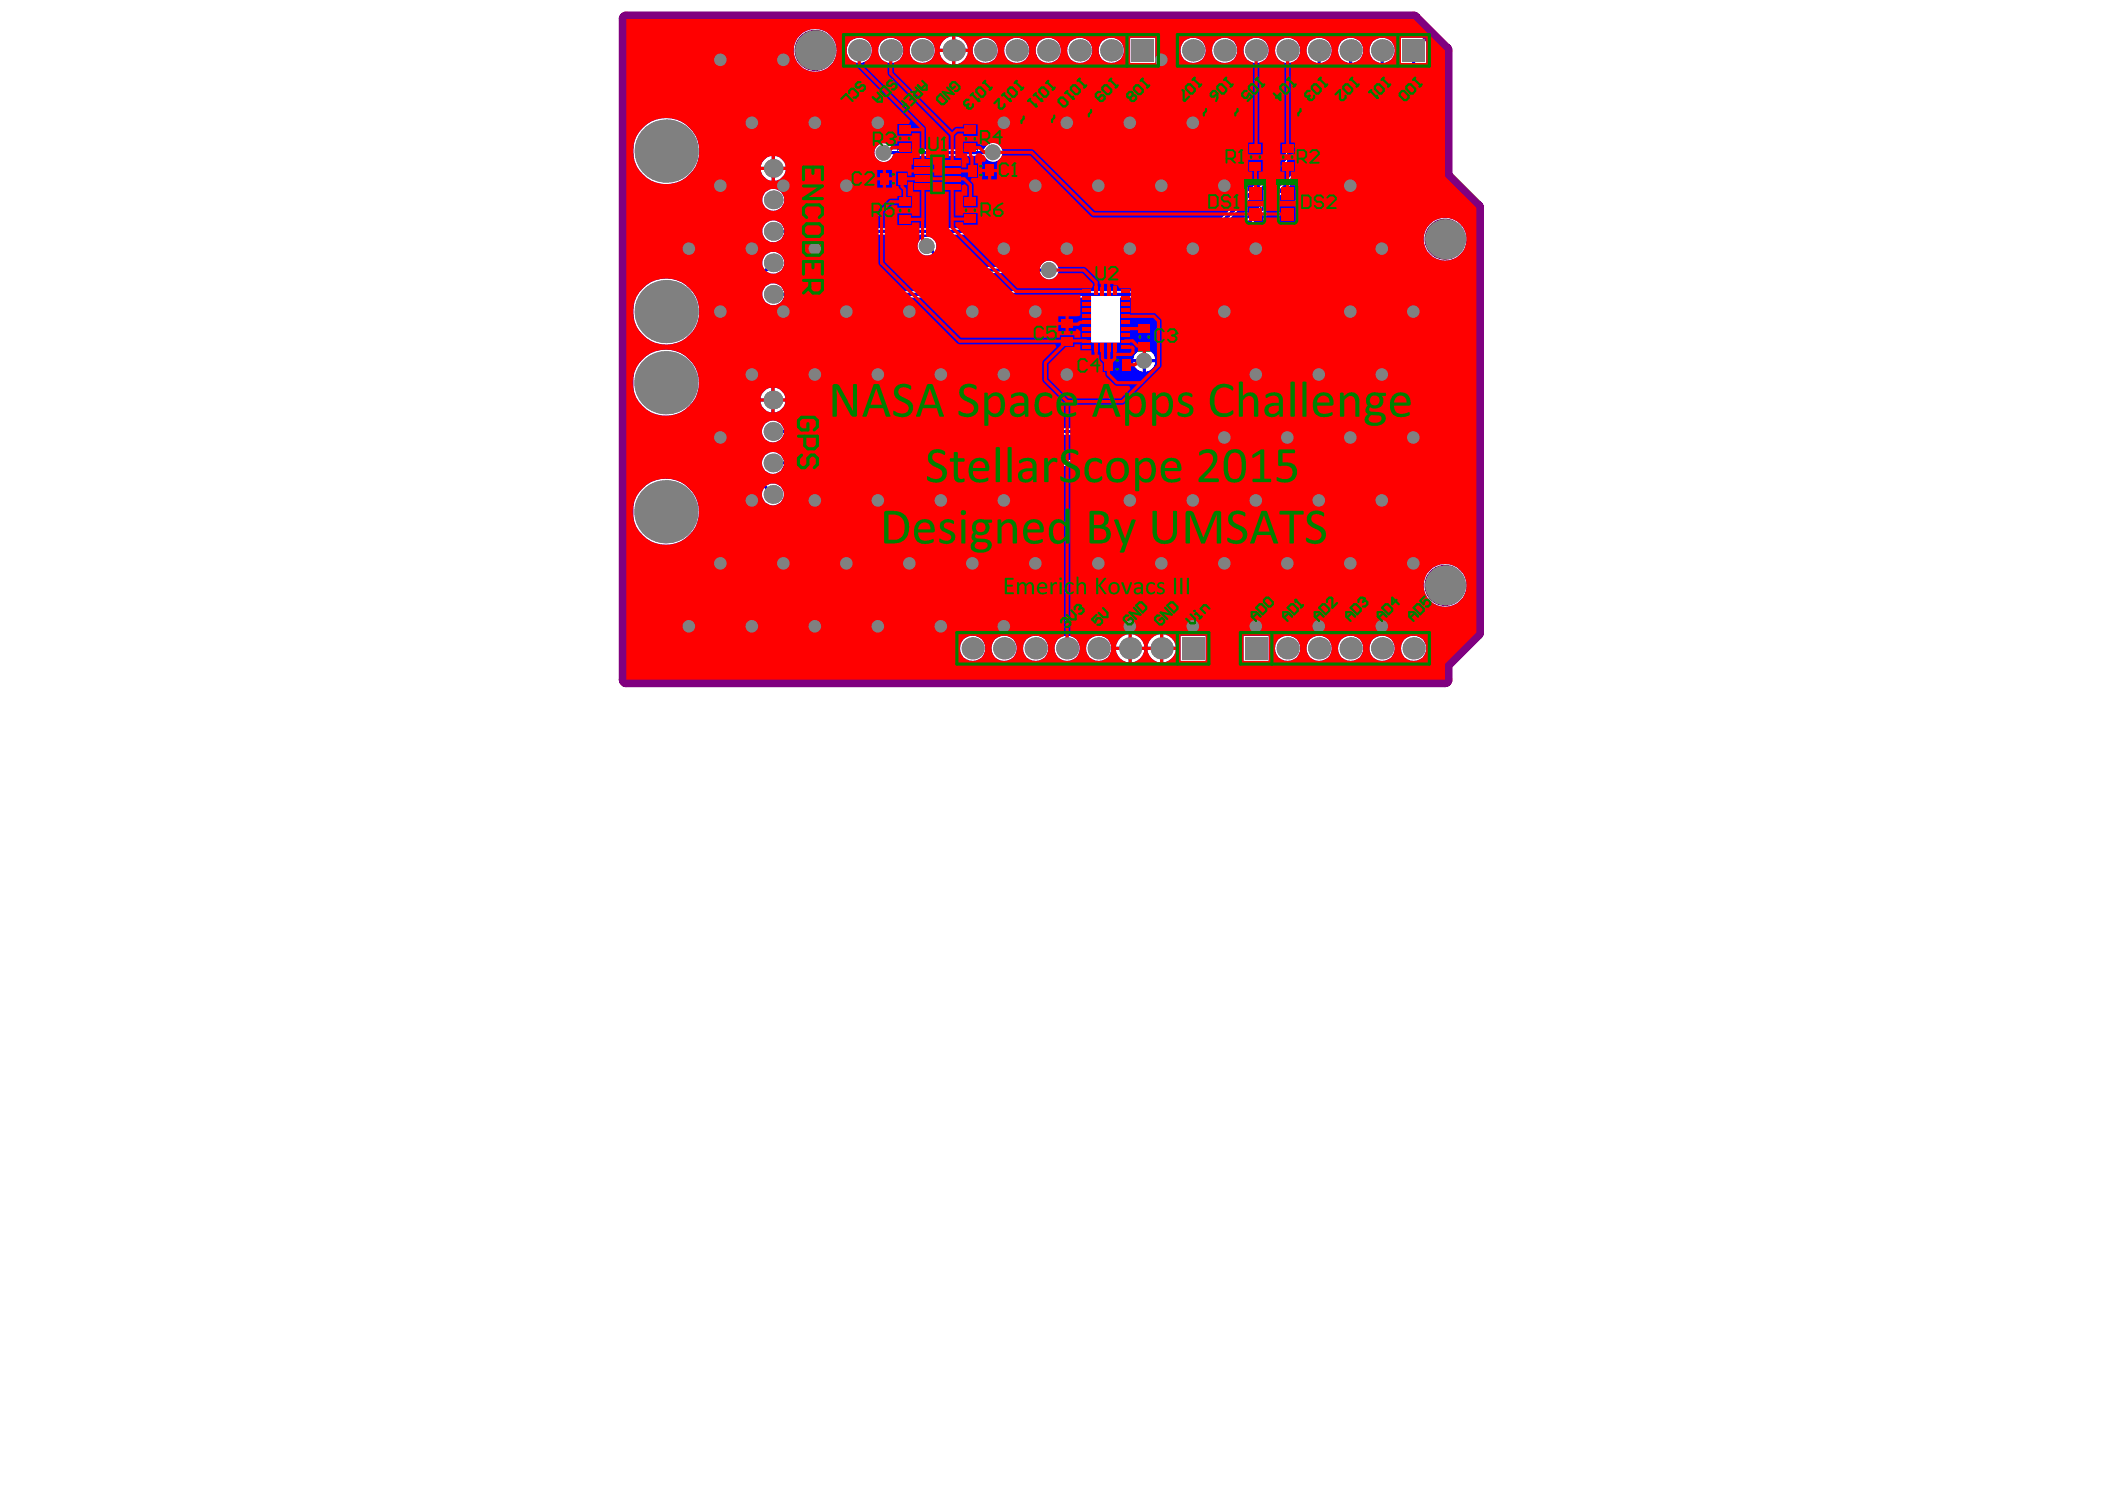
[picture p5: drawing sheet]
<svg xmlns="http://www.w3.org/2000/svg" width="297mm" height="210mm" viewBox="0 0 297 210" stroke-linecap="round" stroke-linejoin="round" font-family="sans-serif">
<path d="M131.4 24.6h1.8M132.3 23.8v1.7M176.5 27.3h1.4v2.8h-1.4zM181 27.3h1.4v2.8h-1.4z" fill="none" stroke="#008000" stroke-width=".18"/>
<g fill="none" stroke="#800080" stroke-width=".18">
<path d="M126.8 18.1h1.7v2.9h-1.7zM136.1 18.1h1.7v2.9h-1.7zM124.5 24.4h3.1v1.7h-3.1zM126.8 28.2h1.7v3h-1.7zM130.8 22h3v5.2h-3zM136.1 28.2h1.7v2.9h-1.7zM136.9 23.2h3v1.7h-3zM176.3 20.7h1.7v2.9h-1.7zM180.9 20.7h1.6v2.9h-1.6zM149.7 45.4h1.7v3h-1.7zM152.9 40.6h6.2v8.9h-6.2zM156.1 50.6h3.1v1.7h-3.1z"/>
<path d="M160.6 46h1.7v3.1h-1.7z"/>
</g>
<g fill="none" stroke="#008000" stroke-width=".14">
<path d="M126.7 17.5h1.9v4h-1.9zM126.8 19.5h1.7M127.6 18.7v1.7M136.1 19.6h1.7M136.9 18.7v1.7M124 24.2h4v2h-4zM125.2 25.2h1.7M126 24.4v1.7M126.7 27.7h1.9v4h-1.9zM126.8 29.7h1.7M127.6 28.9v1.6M128.6 21.6h9.3v-4h-1.9v14.1h1.9v-4h-9.3z"/>
<path d="M136.1 29.7h1.7M136.4 23.1h4v1.9h-4zM136.9 28.8v1.7M137.6 24.1h1.7M138.4 23.2v1.7M176.2 20.2h1.9v4h-1.9zM176.3 22.2h1.7M177.2 21.3v1.7M180.7 20.2h2v4h-2zM180.9 22.2h1.6M181.7 21.3v1.7M149.6 44.9h2v4h-2z"/>
<path d="M149.7 46.9h1.7M150.6 46v1.7M152.2 40.2h7.6v9.7h-7.6zM155.7 50.5h4v1.9h-4zM156.8 51.5h1.7M157.7 50.6v1.7M160.5 45.6h2v3.9h-2zM160.6 47.5h1.7M161.5 46.7v1.7"/>
</g>
<path d="M88.4 2.7h111.1l4.4 4.4v17.8l4.5 4.4v59.9l-4.5 4.5v2.2h-115.5z" fill="none" stroke="#800080" stroke-width="2.1"/>
<g fill="none" stroke="#800080" stroke-width=".22">
<path d="M203.9 24.9v-17.8l-4.4-4.4h-111.1v93.2h115.5v-2.2l4.5-4.5v-59.9"/>
<circle cx="115" cy="7.1" r="2.8"/>
<circle cx="203.9" cy="33.7" r="2.8"/>
<circle cx="203.9" cy="82.6" r="2.8"/>
</g>
<path d="M88.4 2.7h111.1l4.4 4.4v17.8l4.5 4.4v59.9l-4.5 4.5v2.2h-115.5zM134.8 5.1v1.8h1.8a2.01 2.01 0 0 0-1.8-1.8zM133.2 5.7l-.4 .4-.2 .8h1.8v-1.8l-.8 .3zM159.5 5.3v3.6h3.5v-3.6zM179.9 7.1a1.8 1.8 0 0 0 3.6 0 1.8 1.8 0 0 0-3.6 0zM175.5 7.1a1.79 1.79 0 0 0 3.5 0 1.79 1.79 0 0 0-3.5 0zM171 7.1a1.8 1.8 0 0 0 3.6 0 1.8 1.8 0 0 0-3.6 0zM166.6 7.1a1.79 1.79 0 0 0 3.5 0 1.79 1.79 0 0 0-3.5 0zM155 7.1a1.8 1.8 0 0 0 3.6 0 1.8 1.8 0 0 0-3.6 0zM150.6 7.1a1.79 1.79 0 0 0 3.5 0 1.79 1.79 0 0 0-3.5 0zM146.1 7.1a1.8 1.8 0 0 0 3.6 0 1.8 1.8 0 0 0-3.6 0zM141.7 7.1a1.8 1.8 0 0 0 3.6 0 1.8 1.8 0 0 0-3.6 0zM137.2 7.1a1.8 1.8 0 0 0 3.6 0 1.8 1.8 0 0 0-3.6 0zM128.4 7.1a1.79 1.79 0 0 0 3.5 0 1.79 1.79 0 0 0-3.5 0zM123.9 7.1a1.8 1.8 0 0 0 3.6 0 1.8 1.8 0 0 0-3.6 0zM119.5 7.1a1.79 1.79 0 0 0 3.5 0 1.79 1.79 0 0 0-3.5 0zM134.8 7.3v1.8a2.01 2.01 0 0 0 1.8-1.8zM132.6 7.3a2.01 2.01 0 0 0 1.8 1.8v-1.8zM112 7.1a3 3 0 0 0 6.1 0 3 3 0 0 0-6.1 0zM123.8 20.6a1.32 1.32 0 0 0 .2 2.1 1.32 1.32 0 0 0 2-.7h12.9a1.34 1.34 0 0 0 2.1 .5 1.34 1.34 0 0 0-.1-2.1 1.34 1.34 0 0 0-2 .7h-12.9a1.3 1.3 0 0 0-2.2-.5zM109.3 22v1.5h1.5a1.7 1.7 0 0 0-1.5-1.5zM107.9 22.5l-.3 .4-.2 .6h1.5v-1.5l-.7 .2zM109.3 24v1.5a1.7 1.7 0 0 0 1.5-1.5zM107.4 24a1.7 1.7 0 0 0 1.5 1.5v-1.5zM89.3 21.3a4.7 4.7 0 0 0 9.4 0 4.7 4.7 0 0 0-9.4 0zM107.6 28.2a1.55 1.55 0 0 0 3.1 0 1.55 1.55 0 0 0-3.1 0zM108 31.5a1.55 1.55 0 0 0 .3 2.4 1.55 1.55 0 0 0 2.3-.8l60.7-.1 15.2-15.2 .1-9a1.78 1.78 0 0 0 1-2.7 1.78 1.78 0 0 0-2.9 0 1.78 1.78 0 0 0 1 2.7v8.6l-14.8 14.8h-60.3a1.54 1.54 0 0 0-2.6-.7zM200.9 33.8a3 3 0 0 0 6.1 0 3 3 0 0 0-6.1 0zM108 36a1.56 1.56 0 0 0-.3 1.8l-3.7 3.8-.2 .3v23.1l.2 .3 3.7 3.7a1.56 1.56 0 0 0 1.1 2.3 1.56 1.56 0 0 0 1.8-1.8 1.56 1.56 0 0 0-2.2-1.1l-3.7-3.6v-22.7l3.7-3.7a1.56 1.56 0 0 0 2-.5 1.56 1.56 0 0 0-.3-2.1 1.56 1.56 0 0 0-2.1 .2zM129.9 33.8a1.32 1.32 0 0 0-.2 1.7 1.32 1.32 0 0 0 1.7 .4l2.5 2.5 .3 .1h12.6a1.33 1.33 0 0 0 2 .7 1.33 1.33 0 0 0 0-2.2 1.33 1.33 0 0 0-2 .6h-12.4l-2.4-2.3a1.33 1.33 0 0 0-.4-1.7 1.33 1.33 0 0 0-1.7 .2zM108 40.4a1.55 1.55 0 0 0 .3 2.4 1.55 1.55 0 0 0 2.3-.8h43.4v6.3h4.1v-6.3h8l.3-.2 24.5-24.5 .1-.3v-8.2a1.78 1.78 0 0 0 1-2.7 1.78 1.78 0 0 0-2.9 0 1.78 1.78 0 0 0 1 2.7v8l-24.2 24.3h-55.3a1.54 1.54 0 0 0-2.6-.7zM89.3 44a4.7 4.7 0 0 0 9.4 0 4.7 4.7 0 0 0-9.4 0zM161.7 49.3v1.4h1.3a1.57 1.57 0 0 0-1.3-1.4zM160.4 49.8l-.3 .3-.2 .6h1.4v-1.4l-.6 .2zM161.7 51.1v1.3a1.57 1.57 0 0 0 1.3-1.3zM159.9 51.1a1.57 1.57 0 0 0 1.4 1.3v-1.3zM109.3 54.7v1.5h1.5a1.7 1.7 0 0 0-1.5-1.5zM107.8 55.2l-.3 .3-.2 .7h1.5v-1.5l-.6 .2zM109.3 56.7v1.5a1.7 1.7 0 0 0 1.5-1.5zM107.3 56.7a1.7 1.7 0 0 0 1.5 1.5v-1.5zM89.3 54a4.7 4.7 0 0 0 9.3 0 4.7 4.7 0 0 0-9.3 0zM108 59.8a1.55 1.55 0 0 0 .3 2.4 1.55 1.55 0 0 0 2.2-.9h50.2l34.7-34.7 .1-17.8a1.78 1.78 0 0 0 1-2.7 1.78 1.78 0 0 0-2.9 0 1.78 1.78 0 0 0 1 2.7v17.4l-34.3 34.2h-49.8a1.54 1.54 0 0 0-2.5-.6zM108 64.2a1.55 1.55 0 0 0 .3 2.4 1.55 1.55 0 0 0 2.2-.8h50.6l.3-.2 38.5-38.5v-18.2h1.4v-3.6h-3.6v3.6h1.3v17.9l-38.1 38.1h-50.4a1.54 1.54 0 0 0-2.5-.7zM89.3 72.2a4.7 4.7 0 0 0 9.3 0 4.7 4.7 0 0 0-9.3 0zM200.9 82.6a3 3 0 0 0 6.1 0 3 3 0 0 0-6.1 0zM164.1 89.5v1.7h1.8a2.01 2.01 0 0 0-1.8-1.7zM162.5 90l-.3 .4-.3 .8h1.8v-1.7l-.8 .2zM159.7 89.5v1.7h1.8a2.01 2.01 0 0 0-1.8-1.7zM158.1 90l-.4 .4-.2 .8h1.8v-1.7l-.8 .2zM175.5 89.7v3.5h3.5v-3.5zM166.6 89.7v3.5h3.5v-3.5zM197.7 91.5a1.8 1.8 0 0 0 3.6 0 1.8 1.8 0 0 0-3.6 0zM193.2 91.5a1.8 1.8 0 0 0 3.6 0 1.8 1.8 0 0 0-3.6 0zM188.8 91.5a1.8 1.8 0 0 0 3.6 0 1.8 1.8 0 0 0-3.6 0zM184.4 91.5a1.79 1.79 0 0 0 3.5 0 1.79 1.79 0 0 0-3.5 0zM179.9 91.5a1.8 1.8 0 0 0 3.6 0 1.8 1.8 0 0 0-3.6 0zM153.2 91.5a1.8 1.8 0 0 0 3.6 0 1.8 1.8 0 0 0-3.6 0zM148.8 91.5a1.8 1.8 0 0 0 3.6 0 1.8 1.8 0 0 0-3.6 0zM144.4 91.5a1.79 1.79 0 0 0 3.5 0 1.79 1.79 0 0 0-3.5 0zM139.9 91.5a1.8 1.8 0 0 0 3.6 0 1.8 1.8 0 0 0-3.6 0zM135.5 91.5a1.79 1.79 0 0 0 3.5 0 1.79 1.79 0 0 0-3.5 0zM164.1 91.7v1.8a2.01 2.01 0 0 0 1.8-1.8zM161.9 91.7a2.01 2.01 0 0 0 1.8 1.8v-1.8zM159.7 91.7v1.8a2.01 2.01 0 0 0 1.8-1.8zM157.5 91.7a2.01 2.01 0 0 0 1.8 1.8v-1.8z" fill="#00f"/>
<path d="M186.1 7.1v10.5l-15 15h-62M190.6 7.1v9.9l-24.5 24.5h-57M195 7.1v19.3l-34.5 34.5h-51.4M199.5 7.1v19.9l-38.4 38.3h-52M109.1 37.1l-4.8 4.8v23.1l4.8 4.7M130.8 34.7l3.4 3.4h13.9M140.1 21.5h-15.4" fill="none" stroke="#00f" stroke-width=".44"/>
<g fill="#808080">
<circle cx="195" cy="35.1" r=".89"/>
<circle cx="199.4" cy="44" r=".89"/>
<circle cx="195" cy="52.8" r=".89"/>
<circle cx="199.4" cy="61.7" r=".89"/>
<circle cx="195" cy="70.6" r=".89"/>
<circle cx="199.4" cy="79.5" r=".89"/>
<circle cx="195" cy="88.3" r=".89"/>
<circle cx="190.5" cy="26.2" r=".89"/>
<circle cx="190.5" cy="44" r=".89"/>
<circle cx="186.1" cy="52.8" r=".89"/>
<circle cx="190.5" cy="61.7" r=".89"/>
<circle cx="186.1" cy="70.6" r=".89"/>
<circle cx="190.5" cy="79.5" r=".89"/>
<circle cx="186.1" cy="88.3" r=".89"/>
<circle cx="177.2" cy="35.1" r=".89"/>
<circle cx="177.2" cy="52.8" r=".89"/>
<circle cx="181.7" cy="61.7" r=".89"/>
<circle cx="177.2" cy="70.6" r=".89"/>
<circle cx="181.7" cy="79.5" r=".89"/>
<circle cx="177.2" cy="88.3" r=".89"/>
<circle cx="168.3" cy="17.3" r=".89"/>
<circle cx="172.8" cy="26.2" r=".89"/>
<circle cx="168.3" cy="35.1" r=".89"/>
<circle cx="172.8" cy="44" r=".89"/>
<circle cx="172.8" cy="61.7" r=".89"/>
<circle cx="168.3" cy="70.6" r=".89"/>
<circle cx="172.8" cy="79.5" r=".89"/>
<circle cx="168.3" cy="88.3" r=".89"/>
<circle cx="163.9" cy="8.4" r=".89"/>
<circle cx="159.4" cy="17.3" r=".89"/>
<circle cx="163.9" cy="26.2" r=".89"/>
<circle cx="159.4" cy="35.1" r=".89"/>
<circle cx="159.4" cy="70.6" r=".89"/>
<circle cx="163.9" cy="79.5" r=".89"/>
<circle cx="159.4" cy="88.3" r=".89"/>
<circle cx="150.5" cy="17.3" r=".89"/>
<circle cx="155" cy="26.2" r=".89"/>
<circle cx="150.5" cy="35.1" r=".89"/>
<circle cx="150.5" cy="52.8" r=".89"/>
<circle cx="155" cy="79.5" r=".89"/>
<circle cx="141.7" cy="17.3" r=".89"/>
<circle cx="146.1" cy="26.2" r=".89"/>
<circle cx="141.7" cy="35.1" r=".89"/>
<circle cx="146.1" cy="44" r=".89"/>
<circle cx="141.7" cy="52.8" r=".89"/>
<circle cx="141.7" cy="70.6" r=".89"/>
<circle cx="146.1" cy="79.5" r=".89"/>
<circle cx="141.7" cy="88.3" r=".89"/>
<circle cx="137.2" cy="44" r=".89"/>
<circle cx="132.8" cy="52.8" r=".89"/>
<circle cx="132.8" cy="70.6" r=".89"/>
<circle cx="137.2" cy="79.5" r=".89"/>
<circle cx="132.8" cy="88.3" r=".89"/>
<circle cx="123.9" cy="17.3" r=".89"/>
<circle cx="128.3" cy="44" r=".89"/>
<circle cx="123.9" cy="52.8" r=".89"/>
<circle cx="123.9" cy="70.6" r=".89"/>
<circle cx="128.3" cy="79.5" r=".89"/>
<circle cx="123.9" cy="88.3" r=".89"/>
<circle cx="115" cy="17.3" r=".89"/>
<circle cx="119.4" cy="26.2" r=".89"/>
<circle cx="115" cy="35.1" r=".89"/>
<circle cx="119.4" cy="44" r=".89"/>
<circle cx="115" cy="52.8" r=".89"/>
<circle cx="115" cy="70.6" r=".89"/>
<circle cx="119.4" cy="79.5" r=".89"/>
<circle cx="115" cy="88.3" r=".89"/>
<circle cx="110.5" cy="8.4" r=".89"/>
<circle cx="106.1" cy="17.3" r=".89"/>
<circle cx="110.5" cy="26.2" r=".89"/>
<circle cx="106.1" cy="35.1" r=".89"/>
<circle cx="110.5" cy="44" r=".89"/>
<circle cx="106.1" cy="52.8" r=".89"/>
<circle cx="106.1" cy="70.6" r=".89"/>
<circle cx="110.5" cy="79.5" r=".89"/>
<circle cx="106.1" cy="88.3" r=".89"/>
<circle cx="101.6" cy="8.4" r=".89"/>
<circle cx="101.6" cy="26.2" r=".89"/>
<circle cx="97.2" cy="35.1" r=".89"/>
<circle cx="101.6" cy="44" r=".89"/>
<circle cx="101.6" cy="61.7" r=".89"/>
<circle cx="101.6" cy="79.5" r=".89"/>
<circle cx="97.2" cy="88.3" r=".89"/>
<circle cx="148" cy="38.1" r="1.11"/>
<circle cx="130.8" cy="34.7" r="1.11"/>
<circle cx="161.4" cy="50.9" r="1.11"/>
<circle cx="140.1" cy="21.5" r="1.11"/>
<circle cx="124.7" cy="21.5" r="1.11"/>
<circle cx="125.7" cy="7.1" r="1.56"/>
<circle cx="143.5" cy="7.1" r="1.56"/>
<circle cx="150.6" cy="91.5" r="1.56"/>
<circle cx="168.4" cy="7.1" r="1.56"/>
<circle cx="186.1" cy="91.5" r="1.56"/>
<circle cx="186.1" cy="7.1" r="1.56"/>
<circle cx="115" cy="7.1" r="2.8"/>
<circle cx="134.6" cy="7.1" r="1.56"/>
<circle cx="130.1" cy="7.1" r="1.56"/>
<circle cx="146.1" cy="91.5" r="1.56"/>
<circle cx="141.7" cy="91.5" r="1.56"/>
<circle cx="147.9" cy="7.1" r="1.56"/>
<circle cx="139" cy="7.1" r="1.56"/>
<circle cx="155" cy="91.5" r="1.56"/>
<circle cx="159.5" cy="91.5" r="1.56"/>
<circle cx="156.8" cy="7.1" r="1.56"/>
<circle cx="152.4" cy="7.1" r="1.56"/>
<circle cx="177.3" cy="7.1" r="1.56"/>
<circle cx="172.8" cy="7.1" r="1.56"/>
<circle cx="181.7" cy="91.5" r="1.56"/>
<circle cx="190.6" cy="91.5" r="1.56"/>
<circle cx="181.7" cy="7.1" r="1.56"/>
<circle cx="190.6" cy="7.1" r="1.56"/>
<circle cx="195" cy="91.5" r="1.56"/>
<circle cx="199.5" cy="91.5" r="1.56"/>
<circle cx="195" cy="7.1" r="1.56"/>
<circle cx="94" cy="72.2" r="4.4"/>
<circle cx="94" cy="54" r="4.4"/>
<circle cx="94" cy="44" r="4.4"/>
<circle cx="109.1" cy="65.3" r="1.31"/>
<circle cx="109.1" cy="69.7" r="1.31"/>
<circle cx="109.1" cy="56.4" r="1.31"/>
<circle cx="109.1" cy="60.9" r="1.31"/>
<circle cx="109.1" cy="41.5" r="1.31"/>
<circle cx="109.1" cy="37.1" r="1.31"/>
<circle cx="109.1" cy="28.2" r="1.31"/>
<circle cx="109.1" cy="23.8" r="1.31"/>
<circle cx="109.1" cy="32.6" r="1.31"/>
<circle cx="203.9" cy="82.6" r="2.8"/>
<circle cx="94" cy="21.3" r="4.4"/>
<circle cx="137.3" cy="91.5" r="1.56"/>
<circle cx="121.2" cy="7.1" r="1.56"/>
<circle cx="163.9" cy="91.5" r="1.56"/>
<circle cx="203.9" cy="33.7" r="2.8"/>
</g>
<g fill="#808080">
<path d="M159.7 5.6h3.1v3.1h-3.1z" fill-rule="evenodd"/>
<path d="M166.8 89.9h3.1v3.1h-3.1z" fill-rule="evenodd"/>
<path d="M175.7 89.9h3.1v3.1h-3.1z" fill-rule="evenodd"/>
<path d="M197.9 5.6h3.1v3.1h-3.1z" fill-rule="evenodd"/>
</g>
<g fill="#f00">
<path d="M148 51.4l2.4-2.5h1.2v-.3h.9v.8h1.5v.6h.5v-1h.4v1h.2a1.13 1.13 0 0 0 .5 1.3v1.2h.4l.1 .6 1.2 1.2 .3 .1h1.7l.2 .4-1.3 1.4h-7.4l-2.8-2.8z"/>
<path d="M128.1 25.7h.7v1.3h1v3.5h-1.1v-.4h-2.1v1.6h2.1v-.3h1v2.5a1.33 1.33 0 0 0 .5 2 1.33 1.33 0 0 0 1.9-.9 1.33 1.33 0 0 0-1.3-1.6l-.1-.1v-6.3h.9v-1.3h1.4v1.3h.9v5.1l.1 .3 9.1 9 .3 .2h9.1v2.9l-.7 .1h-1v2.1h1v-.2l.3-.1 .4 .4v.8h-.9v-.3h-2v.3h-14l-10.8-10.7v-7l1.1-1h.7v.4h2.1v-1.6h-.6zM149.3 44.6v.8h1.1v-.8zM149.3 45.9v.8h1.1v-.8z"/>
<path d="M88.4 2.7h111.1l4.4 4.4v17.8l4.5 4.4v59.9l-4.5 4.5v2.2h-115.5zM134.8 5.1v1.8h1.8a2.01 2.01 0 0 0-1.8-1.8zM133.2 5.7l-.4 .4-.2 .8h1.8v-1.8l-.8 .3zM197.7 5.3v3.6h3.6v-3.6zM159.5 5.3v3.6h3.5v-3.6zM193.2 7.1a1.8 1.8 0 0 0 3.6 0 1.8 1.8 0 0 0-3.6 0zM188.8 7.1a1.8 1.8 0 0 0 3.6 0 1.8 1.8 0 0 0-3.6 0zM184.4 7.1a1.79 1.79 0 0 0 3.5 0 1.79 1.79 0 0 0-3.5 0zM171 7.1a1.8 1.8 0 0 0 3.6 0 1.8 1.8 0 0 0-3.6 0zM166.6 7.1a1.79 1.79 0 0 0 3.5 0 1.79 1.79 0 0 0-3.5 0zM155 7.1a1.8 1.8 0 0 0 3.6 0 1.8 1.8 0 0 0-3.6 0zM150.6 7.1a1.79 1.79 0 0 0 3.5 0 1.79 1.79 0 0 0-3.5 0zM146.1 7.1a1.8 1.8 0 0 0 3.6 0 1.8 1.8 0 0 0-3.6 0zM141.7 7.1a1.8 1.8 0 0 0 3.6 0 1.8 1.8 0 0 0-3.6 0zM137.2 7.1a1.8 1.8 0 0 0 3.6 0 1.8 1.8 0 0 0-3.6 0zM128.4 7.1a1.79 1.79 0 0 0 3.5 0 1.79 1.79 0 0 0-3.5 0zM134.8 7.3v1.8a2.01 2.01 0 0 0 1.8-1.8zM132.6 7.3a2.01 2.01 0 0 0 1.8 1.8v-1.8zM112 7.1a3 3 0 0 0 6.1 0 3 3 0 0 0-6.1 0zM124.4 5.8a1.82 1.82 0 0 0 .8 3v1.5l.2 .4 8.5 8.5v3.1h-.9v2.5h-1.2v-.5h-3.2v.5h-.5v-.6h-1.7v2h.4l.1 .4 .3 .3v.8h-.6v.3h-.9l-.4 .1-1.2 1.3-.1 .3v7.6l11.2 11.2 13.7 .1 .2 .4-2 2v2.6l.1 .3 2.9 2.9v32.9a1.78 1.78 0 0 0-1 2.8 1.78 1.78 0 0 0 2.9 0 1.78 1.78 0 0 0-1-2.8v-32.6h7.4l.3-.1 5.2-5.3v-6.4l-.1-.3-.8-.8h-3.4v-3.5h-1.6l-.3-.4h-.6v-.3h-.4v1.1h-.5v-1.1h-.4v1.1h-.5v-1.1h-.1l-.1-.4-2-1.9-3.8-.1a1.33 1.33 0 0 0-2-.6 1.33 1.33 0 0 0 0 2.2 1.33 1.33 0 0 0 2-.7h3.5l1.4 1.5v.3l-.1 .4h-10.5l-8.8-8.8v-.6h1.1v.4h2.1v-1.6h-2.1v.3h-1.1v-3.4h.9v-.8l.4-.2 .4 .3v1.3h-.6v1.7h2.1v-1.7h-.6v-1.5l-.1-.3-.4-.3 .2-.4h.9v-2.1h-.4v-.9l.4-.5h.4l.5 .3 .3 .5-.2 .4h-.4v1h2.1v-.8l.7-1.1h4l8.6 8.6 .3 .2h21.8v.6h2.2v-.6h2.3v.6h2.2v-2.2h-2.2v.6h-2.3v-.6h-2.2v.6h-21.6l-8.8-8.6-4.3-.1a1.3 1.3 0 0 0-2.2-.4h-.6l-.4-.3h-.2v-.3h-2.1v1.6h.6a.7 .7 0 0 0 .2 .8v.6h-.3v.6h-.7v-1.3h-.9v-3.1l.4-.4h.7v.4h2.1v-1.7h-2.1v.4h-1.1l-.4 .4-8.3-8.1v-1.4a1.8 1.8 0 0 0 1.1-2.6 1.8 1.8 0 0 0-2.8-.4zM123.8 20.6a1.32 1.32 0 0 0 .3 2.1 1.32 1.32 0 0 0 1.9-.9l.5-.3 2.2 .1v-1.7h-2.1v.4h-.6l-.4 .2a1.3 1.3 0 0 0-1.8 .1zM180.4 5.8a1.82 1.82 0 0 0 .9 3v11.3h-.6v1.7h2v-1.7h-.6v-11.3a1.8 1.8 0 0 0 1.1-2.6 1.8 1.8 0 0 0-2.8-.4zM176 5.8a1.82 1.82 0 0 0 .8 3v11.3h-.7v1.7h2.1v-1.7h-.5v-11.3a1.8 1.8 0 0 0 1.1-2.6 1.8 1.8 0 0 0-2.8-.4zM109.3 22v1.5h1.5a1.7 1.7 0 0 0-1.5-1.5zM107.9 22.5l-.3 .4-.2 .6h1.5v-1.5l-.7 .2zM120 5.8a1.82 1.82 0 0 0 .8 3l.1 .7 7.5 7.6-.1 .4h-1.7v1.6h2.1v-.3h1.1v3.5h-1v.9h-.2v.7h3.2v-.7h-.2v-.9h-.9l-.1-4.3-8.7-8.8 .1-.5a1.8 1.8 0 0 0 .7-2.7 1.8 1.8 0 0 0-2.7-.2zM125 24v1h.9v-1zM123.8 24v1h.8v-1zM139.9 24.3v1h.8v-1zM138.6 24.3v1h.8v-1zM109.3 24v1.5a1.7 1.7 0 0 0 1.5-1.5zM107.4 24a1.7 1.7 0 0 0 1.5 1.5v-1.5zM89.3 21.3a4.7 4.7 0 0 0 9.4 0 4.7 4.7 0 0 0-9.4 0zM125 25.4v1.1h.9v-1.1zM123.8 25.4v1.1h.8v-1.1zM180.7 22.6v1.6h.6v2h-.7v2.1h2.2v-2.1h-.7v-2h.6v-1.6zM176.1 22.6v1.6h.6v2h-.6v2.1h2.2v-2.1h-.7v-2h.6v-1.6zM107.6 28.2a1.55 1.55 0 0 0 3.1 0 1.55 1.55 0 0 0-3.1 0zM107.6 32.6a1.55 1.55 0 0 0 3.1 0 1.55 1.55 0 0 0-3.1 0zM200.9 33.8a3 3 0 0 0 6.1 0 3 3 0 0 0-6.1 0zM107.6 37.1a1.55 1.55 0 0 0 3.1 0 1.55 1.55 0 0 0-3.1 0zM107.6 41.5a1.55 1.55 0 0 0 3.1 0 1.55 1.55 0 0 0-3.1 0zM89.3 44a4.7 4.7 0 0 0 9.4 0 4.7 4.7 0 0 0-9.4 0zM109.3 54.7v1.5h1.5a1.7 1.7 0 0 0-1.5-1.5zM107.8 55.2l-.3 .3-.2 .7h1.5v-1.5l-.6 .2zM109.3 56.7v1.5a1.7 1.7 0 0 0 1.5-1.5zM107.3 56.7a1.7 1.7 0 0 0 1.5 1.5v-1.5zM89.3 54a4.7 4.7 0 0 0 9.3 0 4.7 4.7 0 0 0-9.3 0zM107.5 60.9a1.55 1.55 0 0 0 3.1 0 1.55 1.55 0 0 0-3.1 0zM107.5 65.3a1.55 1.55 0 0 0 3.1 0 1.55 1.55 0 0 0-3.1 0zM107.5 69.7a1.55 1.55 0 0 0 3.1 0 1.55 1.55 0 0 0-3.1 0zM89.3 72.2a4.7 4.7 0 0 0 9.3 0 4.7 4.7 0 0 0-9.3 0zM200.9 82.6a3 3 0 0 0 6.1 0 3 3 0 0 0-6.1 0zM164.1 89.5v1.7h1.8a2.01 2.01 0 0 0-1.8-1.7zM162.5 90a1.71 1.71 0 0 0-.6 1.2h1.8v-1.7l-.8 .2zM159.7 89.5v1.7h1.8a2.01 2.01 0 0 0-1.8-1.7zM158.1 90l-.4 .4-.2 .8h1.8v-1.7l-.8 .2zM161.7 91.3v.3zM175.5 89.7v3.5h3.5v-3.5zM166.6 89.7v3.5h3.5v-3.5zM197.7 91.5a1.8 1.8 0 0 0 3.6 0 1.8 1.8 0 0 0-3.6 0zM193.2 91.5a1.8 1.8 0 0 0 3.6 0 1.8 1.8 0 0 0-3.6 0zM188.8 91.5a1.8 1.8 0 0 0 3.6 0 1.8 1.8 0 0 0-3.6 0zM184.4 91.5a1.79 1.79 0 0 0 3.5 0 1.79 1.79 0 0 0-3.5 0zM179.9 91.5a1.8 1.8 0 0 0 3.6 0 1.8 1.8 0 0 0-3.6 0zM153.2 91.5a1.8 1.8 0 0 0 3.6 0 1.8 1.8 0 0 0-3.6 0zM144.4 91.5a1.79 1.79 0 0 0 3.5 0 1.79 1.79 0 0 0-3.5 0zM139.9 91.5a1.8 1.8 0 0 0 3.6 0 1.8 1.8 0 0 0-3.6 0zM135.5 91.5a1.79 1.79 0 0 0 3.5 0 1.79 1.79 0 0 0-3.5 0zM164.1 91.7v1.8a2.01 2.01 0 0 0 1.8-1.8zM161.9 91.7a2.01 2.01 0 0 0 1.8 1.8v-1.8zM159.7 91.7v1.8a2.01 2.01 0 0 0 1.8-1.8zM157.5 91.7a2.01 2.01 0 0 0 1.8 1.8v-1.8z"/>
</g>
<path d="M126 20.8l-.8 .7h-.5M130.2 30.9h.1" fill="none" stroke="#f00" stroke-width=".44"/>
<circle cx="130.2" cy="25.2" r=".22" fill="#f00"/>
<path d="M130.2 18.2l-.1 .1M137.2 24.1h.1" fill="none" stroke="#f00" stroke-width=".44"/>
<circle cx="137.2" cy="24.1" r=".22" fill="#f00"/>
<g fill="none" stroke="#f00" stroke-width=".44">
<path d="M121.2 7.1v2.1M125.7 7.1v3.2M127.6 18.3h2.5M130.2 18.2v4.8M134.4 19v4M135 18.3h1.9M181.7 7.1v13.8M126 20.8h1.6M127.3 25.2h8.8l.8 .9v2.3M127.6 26.7v1.8h-1.9l-1.3 1.2v7.4M127.6 30.9h2.6v3.2l.6 .6M130.2 26.4v4.5"/>
<path d="M134.4 26.4v5.7M145.6 21.5h-6.7l-.7-.7h-1.3v1.2l.3 .2v1.9M152.9 38.1l1.8 1.7v1.3M181.7 23.4v3.9M147.5 51.2v2.4M150.6 48.1h.1M150.6 56.7v34.8M150.8 45.5l-.2 .1 .1 .1M153.3 45.5h-.9l-.3 .2M155.6 49v1.6M156.5 49v2.5M157.3 49v1.6l-.8 .9"/>
<path d="M158.8 44.6h4l.7 .7v6.2l-2.5 2.5h-3.4l-1.2-1.2 .1-1.3M158.8 48.1h1l.7 .7h1v2.1h-.8l-.6 .6h-1.2M158.8 49h.9l.2 .1v.6l-.3 .3h-2.3M161.5 46.3l-2.7 .1"/>
</g>
<circle cx="177.2" cy="27.3" r=".22" fill="#f00"/>
<g fill="none" stroke="#f00" stroke-width=".44">
<path d="M121.2 9.2l9 9M125.7 10.3l8.7 8.7 .6-.7M177.3 7.1v13.6M124.4 37.1l11 11h15.2l-3.1 3.1M127.3 25.2v1.1l.3 .4M134.4 32.1l9 9h9.9M134.4 30.9h2.5M134.4 24.1h2.8M145.6 21.5l8.7 8.7h27.4M148.1 38.1h4.8M177.2 23.4v3.9M147.5 53.6l3.1 3.1h7.8l2.6-2.7"/>
<path d="M150.6 48.1h2.7M150.7 45.7h1.4M155.6 50.6l.8 .9"/>
</g>
<g fill="#808080">
<circle cx="195" cy="35.1" r=".89"/>
<circle cx="199.4" cy="44" r=".89"/>
<circle cx="195" cy="52.8" r=".89"/>
<circle cx="199.4" cy="61.7" r=".89"/>
<circle cx="195" cy="70.6" r=".89"/>
<circle cx="199.4" cy="79.5" r=".89"/>
<circle cx="195" cy="88.3" r=".89"/>
<circle cx="190.5" cy="26.2" r=".89"/>
<circle cx="190.5" cy="44" r=".89"/>
<circle cx="186.1" cy="52.8" r=".89"/>
<circle cx="190.5" cy="61.7" r=".89"/>
<circle cx="186.1" cy="70.6" r=".89"/>
<circle cx="190.5" cy="79.5" r=".89"/>
<circle cx="186.1" cy="88.3" r=".89"/>
<circle cx="177.2" cy="35.1" r=".89"/>
<circle cx="177.2" cy="52.8" r=".89"/>
<circle cx="181.7" cy="61.7" r=".89"/>
<circle cx="177.2" cy="70.6" r=".89"/>
<circle cx="181.7" cy="79.5" r=".89"/>
<circle cx="177.2" cy="88.3" r=".89"/>
<circle cx="168.3" cy="17.3" r=".89"/>
<circle cx="172.8" cy="26.2" r=".89"/>
<circle cx="168.3" cy="35.1" r=".89"/>
<circle cx="172.8" cy="44" r=".89"/>
<circle cx="172.8" cy="61.7" r=".89"/>
<circle cx="168.3" cy="70.6" r=".89"/>
<circle cx="172.8" cy="79.5" r=".89"/>
<circle cx="168.3" cy="88.3" r=".89"/>
<circle cx="163.9" cy="8.4" r=".89"/>
<circle cx="159.4" cy="17.3" r=".89"/>
<circle cx="163.9" cy="26.2" r=".89"/>
<circle cx="159.4" cy="35.1" r=".89"/>
<circle cx="159.4" cy="70.6" r=".89"/>
<circle cx="163.9" cy="79.5" r=".89"/>
<circle cx="159.4" cy="88.3" r=".89"/>
<circle cx="150.5" cy="17.3" r=".89"/>
<circle cx="155" cy="26.2" r=".89"/>
<circle cx="150.5" cy="35.1" r=".89"/>
<circle cx="150.5" cy="52.8" r=".89"/>
<circle cx="155" cy="79.5" r=".89"/>
<circle cx="141.7" cy="17.3" r=".89"/>
<circle cx="146.1" cy="26.2" r=".89"/>
<circle cx="141.7" cy="35.1" r=".89"/>
<circle cx="146.1" cy="44" r=".89"/>
<circle cx="141.7" cy="52.8" r=".89"/>
<circle cx="141.7" cy="70.6" r=".89"/>
<circle cx="146.1" cy="79.5" r=".89"/>
<circle cx="141.7" cy="88.3" r=".89"/>
<circle cx="137.2" cy="44" r=".89"/>
<circle cx="132.8" cy="52.8" r=".89"/>
<circle cx="132.8" cy="70.6" r=".89"/>
<circle cx="137.2" cy="79.5" r=".89"/>
<circle cx="132.8" cy="88.3" r=".89"/>
<circle cx="123.9" cy="17.3" r=".89"/>
<circle cx="128.3" cy="44" r=".89"/>
<circle cx="123.9" cy="52.8" r=".89"/>
<circle cx="123.9" cy="70.6" r=".89"/>
<circle cx="128.3" cy="79.5" r=".89"/>
<circle cx="123.9" cy="88.3" r=".89"/>
<circle cx="115" cy="17.3" r=".89"/>
<circle cx="119.4" cy="26.2" r=".89"/>
<circle cx="115" cy="35.1" r=".89"/>
<circle cx="119.4" cy="44" r=".89"/>
<circle cx="115" cy="52.8" r=".89"/>
<circle cx="115" cy="70.6" r=".89"/>
<circle cx="119.4" cy="79.5" r=".89"/>
<circle cx="115" cy="88.3" r=".89"/>
<circle cx="110.5" cy="8.4" r=".89"/>
<circle cx="106.1" cy="17.3" r=".89"/>
<circle cx="110.5" cy="26.2" r=".89"/>
<circle cx="106.1" cy="35.1" r=".89"/>
<circle cx="110.5" cy="44" r=".89"/>
<circle cx="106.1" cy="52.8" r=".89"/>
<circle cx="106.1" cy="70.6" r=".89"/>
<circle cx="110.5" cy="79.5" r=".89"/>
<circle cx="106.1" cy="88.3" r=".89"/>
<circle cx="101.6" cy="8.4" r=".89"/>
<circle cx="101.6" cy="26.2" r=".89"/>
<circle cx="97.2" cy="35.1" r=".89"/>
<circle cx="101.6" cy="44" r=".89"/>
<circle cx="101.6" cy="61.7" r=".89"/>
<circle cx="101.6" cy="79.5" r=".89"/>
<circle cx="97.2" cy="88.3" r=".89"/>
<circle cx="148" cy="38.1" r="1.11"/>
<circle cx="130.8" cy="34.7" r="1.11"/>
<circle cx="161.4" cy="50.9" r="1.11"/>
<circle cx="140.1" cy="21.5" r="1.11"/>
<circle cx="124.7" cy="21.5" r="1.11"/>
<circle cx="125.7" cy="7.1" r="1.56"/>
<circle cx="143.5" cy="7.1" r="1.56"/>
<circle cx="150.6" cy="91.5" r="1.56"/>
<circle cx="168.4" cy="7.1" r="1.56"/>
<circle cx="186.1" cy="91.5" r="1.56"/>
<circle cx="186.1" cy="7.1" r="1.56"/>
<circle cx="115" cy="7.1" r="2.8"/>
<circle cx="134.6" cy="7.1" r="1.56"/>
<circle cx="130.1" cy="7.1" r="1.56"/>
<circle cx="146.1" cy="91.5" r="1.56"/>
<circle cx="141.7" cy="91.5" r="1.56"/>
<circle cx="147.9" cy="7.1" r="1.56"/>
<circle cx="139" cy="7.1" r="1.56"/>
<circle cx="155" cy="91.5" r="1.56"/>
<circle cx="159.5" cy="91.5" r="1.56"/>
<circle cx="156.8" cy="7.1" r="1.56"/>
<circle cx="152.4" cy="7.1" r="1.56"/>
<circle cx="177.3" cy="7.1" r="1.56"/>
<circle cx="172.8" cy="7.1" r="1.56"/>
<circle cx="181.7" cy="91.5" r="1.56"/>
<circle cx="190.6" cy="91.5" r="1.56"/>
<circle cx="181.7" cy="7.1" r="1.56"/>
<circle cx="190.6" cy="7.1" r="1.56"/>
<circle cx="195" cy="91.5" r="1.56"/>
<circle cx="199.5" cy="91.5" r="1.56"/>
<circle cx="195" cy="7.1" r="1.56"/>
<circle cx="94" cy="72.2" r="4.4"/>
<circle cx="94" cy="54" r="4.4"/>
<circle cx="94" cy="44" r="4.4"/>
<circle cx="109.1" cy="65.3" r="1.31"/>
<circle cx="109.1" cy="69.7" r="1.31"/>
<circle cx="109.1" cy="56.4" r="1.31"/>
<circle cx="109.1" cy="60.9" r="1.31"/>
<circle cx="109.1" cy="41.5" r="1.31"/>
<circle cx="109.1" cy="37.1" r="1.31"/>
<circle cx="109.1" cy="28.2" r="1.31"/>
<circle cx="109.1" cy="23.8" r="1.31"/>
<circle cx="109.1" cy="32.6" r="1.31"/>
<circle cx="203.9" cy="82.6" r="2.8"/>
<circle cx="94" cy="21.3" r="4.4"/>
<circle cx="137.3" cy="91.5" r="1.56"/>
<circle cx="121.2" cy="7.1" r="1.56"/>
<circle cx="163.9" cy="91.5" r="1.56"/>
<circle cx="203.9" cy="33.7" r="2.8"/>
</g>
<g fill="#808080">
<path d="M159.7 5.6h3.1v3.1h-3.1z" fill-rule="evenodd"/>
<path d="M166.8 89.9h3.1v3.1h-3.1z" fill-rule="evenodd"/>
<path d="M175.7 89.9h3.1v3.1h-3.1z" fill-rule="evenodd"/>
<path d="M197.9 5.6h3.1v3.1h-3.1z" fill-rule="evenodd"/>
</g>
<g fill="#f00">
<path d="M124.2 24.4h1.2v1.6h-1.2z" fill-rule="evenodd"/>
<path d="M136.1 30.3h1.6v1.2h-1.6z" fill-rule="evenodd"/>
<path d="M136.1 27.8h1.6v1.2h-1.6z" fill-rule="evenodd"/>
<path d="M136.5 23.3h1.3v1.6h-1.3z" fill-rule="evenodd"/>
<path d="M136.1 20.2h1.6v1.2h-1.6z" fill-rule="evenodd"/>
<path d="M139 23.3h1.3v1.5h-1.3z" fill-rule="evenodd"/>
<path d="M149.8 45.1h1.6v1.2h-1.6z" fill-rule="evenodd"/>
<path d="M154.5 48.4h.4v1.2h-.4z" fill-rule="evenodd"/>
<path d="M152.7 48.7h1.1v.5h-1.1z" fill-rule="evenodd"/>
<path d="M152.7 47.9h1.1v.4h-1.1z" fill-rule="evenodd"/>
<path d="M152.7 46.1h1.1v.5h-1.1z" fill-rule="evenodd"/>
<path d="M152.7 45.2h1.1v.5h-1.1z" fill-rule="evenodd"/>
<path d="M152.7 44.4h1.1v.4h-1.1z" fill-rule="evenodd"/>
<path d="M152.7 42.6h1.1v.5h-1.1z" fill-rule="evenodd"/>
<path d="M152.7 41.8h1.1v.4h-1.1z" fill-rule="evenodd"/>
<path d="M152.7 40.9h1.1v.4h-1.1z" fill-rule="evenodd"/>
<path d="M157.1 48.4h.4v1.2h-.4z" fill-rule="evenodd"/>
<path d="M156.2 48.4h.5v1.2h-.5z" fill-rule="evenodd"/>
<path d="M160.7 48.2h1.6v1.2h-1.6z" fill-rule="evenodd"/>
<path d="M160.7 45.7h1.6v1.2h-1.6z" fill-rule="evenodd"/>
<path d="M180.9 26.4h1.7v1.7h-1.7z" fill-rule="evenodd"/>
<path d="M136.1 17.7h1.6v1.2h-1.6z" fill-rule="evenodd"/>
<path d="M149.8 47.5h1.6v1.2h-1.6z" fill-rule="evenodd"/>
<path d="M154.5 40.4h.4v1.2h-.4z" fill-rule="evenodd"/>
<path d="M152.7 47h1.1v.5h-1.1z" fill-rule="evenodd"/>
<path d="M152.7 43.5h1.1v.5h-1.1z" fill-rule="evenodd"/>
<path d="M156.2 40.5h.5v1.2h-.5z" fill-rule="evenodd"/>
<path d="M157.1 40.4h.4v1.2h-.4z" fill-rule="evenodd"/>
<path d="M180.8 29.3h1.7v1.8h-1.7z" fill-rule="evenodd"/>
<path d="M126.8 30.3h1.6v1.2h-1.6z" fill-rule="evenodd"/>
<path d="M126.8 27.9h1.6v1.2h-1.6z" fill-rule="evenodd"/>
<path d="M129.1 23.7h2.2v.9h-2.2z" fill-rule="evenodd"/>
<path d="M129.1 24.8h2.3v.9h-2.3z" fill-rule="evenodd"/>
<path d="M133.2 24.8h2.3v.9h-2.3z" fill-rule="evenodd"/>
<path d="M133.2 23.7h2.3v.9h-2.3z" fill-rule="evenodd"/>
<path d="M126.7 24.5h1.2v1.5h-1.2z" fill-rule="evenodd"/>
<path d="M126.8 20.2h1.6v1.2h-1.6z" fill-rule="evenodd"/>
<path d="M155.3 48.4h.5v1.2h-.5z" fill-rule="evenodd"/>
<path d="M158.2 47.9h1.1v.4h-1.1z" fill-rule="evenodd"/>
<path d="M158.2 48.7h1.1v.5h-1.1z" fill-rule="evenodd"/>
<path d="M158.2 44.4h1.1v.4h-1.1z" fill-rule="evenodd"/>
<path d="M158.2 45.2h1.1v.5h-1.1z" fill-rule="evenodd"/>
<path d="M158.2 46.1h1.1v.5h-1.1z" fill-rule="evenodd"/>
<path d="M158.2 40.9h1.1v.4h-1.1z" fill-rule="evenodd"/>
<path d="M158.2 41.8h1.1v.4h-1.1z" fill-rule="evenodd"/>
<path d="M158.2 42.6h1.1v.5h-1.1z" fill-rule="evenodd"/>
<path d="M176.3 26.4h1.8v1.7h-1.8z" fill-rule="evenodd"/>
<path d="M176.4 20.3h1.6v1.2h-1.6z" fill-rule="evenodd"/>
<path d="M180.9 20.3h1.6v1.2h-1.6z" fill-rule="evenodd"/>
<path d="M129.1 22.5h2.3v.9h-2.3z" fill-rule="evenodd"/>
<path d="M129.1 25.9h2.2v.9h-2.2z" fill-rule="evenodd"/>
<path d="M133.2 26h2.3v.8h-2.3z" fill-rule="evenodd"/>
<path d="M133.2 22.6h2.3v.8h-2.3z" fill-rule="evenodd"/>
<path d="M126.8 17.7h1.6v1.2h-1.6z" fill-rule="evenodd"/>
<path d="M155.8 50.7h1.2v1.6h-1.2z" fill-rule="evenodd"/>
<path d="M158.3 50.7h1.2v1.5h-1.2z" fill-rule="evenodd"/>
<path d="M155.3 40.5h.5v1.1h-.5z" fill-rule="evenodd"/>
<path d="M158.2 43.5h1.1v.5h-1.1z" fill-rule="evenodd"/>
<path d="M158.2 47h1.1v.5h-1.1z" fill-rule="evenodd"/>
<path d="M176.4 22.8h1.6v1.2h-1.6z" fill-rule="evenodd"/>
<path d="M176.3 29.3h1.7v1.8h-1.7z" fill-rule="evenodd"/>
<path d="M180.9 22.8h1.6v1.2h-1.6z" fill-rule="evenodd"/>
</g>
<g fill="none" stroke="#008000" stroke-width=".36">
<path d="M127 19.4v.2M128.3 19.4v.2M136.3 19.5v.2M137.6 19.5v.2M126 25.8h.1M126 24.6h.1M127 29.6v.2M128.3 29.6v.2M131.4 22h1.8v5.2h-1.8zM136.3 29.6v.1M137.6 29.6v.1M138.3 23.4h.2"/>
<path d="M138.3 24.7h.2M175.8 26.3v4.9M176.2 31.5h1.9M176.2 25.9h1.9M176.5 22.1v.1M177.8 22.1v.1M178.5 26.3v4.9M180.4 26.3v4.9M180.8 31.5h1.8M180.8 25.9h1.8M181.1 22.1v.1M182.3 22.1v.1"/>
<path d="M183 26.3v4.9M150 46.8v.2M151.2 46.8v.2M157.6 52.1h.1M157.6 50.8h.1M160.9 47.5v.1M162.1 47.5v.1"/>
</g>
<path d="M119 4.9h44.5v4.4h-44.5zM159 4.9v4.4M166.1 4.9h35.6v4.4h-35.6zM197.3 4.9v4.4M135 89.2h35.6v4.5h-35.6zM166.1 89.2v4.5M175 89.2h26.7v4.5h-26.7zM179.5 89.2v4.5" fill="none" stroke="#008000" stroke-width=".44"/>
<g fill="#008000">
<path d="M175.7 25.6h.3v1h-.3z" fill-rule="evenodd"/>
<path d="M180.2 25.6h.3v1h-.3z" fill-rule="evenodd"/>
<path d="M178.3 25.6h.3v1.1h-.3z" fill-rule="evenodd"/>
<path d="M182.9 25.6h.3v1.1h-.3z" fill-rule="evenodd"/>
<path d="M175.7 25.3h2.9v.8h-2.9z" fill-rule="evenodd"/>
<path d="M180.2 25.3h3v.8h-3z" fill-rule="evenodd"/>
</g>
<g fill="none" stroke="#008000" stroke-width=".27">
<path d="M123.3 19.9h.9l.3-.3v-.6l-.3-.3h-.9v1.8M123.9 19.9l.6 .6M125.1 19l.3-.3h.6l.3 .3v.3M125.6 19.6h.4M126 19.6l.3 .3v.3l-.3 .3h-.6l-.3-.3M126.3 19.3h.1M126.3 19.3l-.3 .3M131.1 19.4v1.5l.3 .3h.6l.3-.3v-1.5M133.2 19.4h.1M133.2 19.4v1.8M133.2 19.4l-.3 .3M138.4 19.7h.9l.3-.3v-.6l-.3-.3h-.9v1.7"/>
<path d="M139 19.7l.6 .5M141.4 19.4h-1.2l.9-.9v1.7M123.1 29.9h.9l.3-.3v-.6l-.3-.3h-.9v1.8M123.7 29.9l.6 .6M126.1 28.7h-1.2v.9l.6-.3h.3l.3 .3v.6l-.3 .3h-.6l-.3-.3M132.9 21.2h.6M138.5 29.9h.9l.3-.3v-.6l-.3-.3h-.9v1.8M139.1 29.9l.6 .6M140.3 29.6h.9l.3 .3v.2l-.3 .4h-.6l-.3-.4zM141.5 28.7l-.6 .3-.6 .6M142.3 23.4l-.3-.4h-.6l-.3 .4v1.1l.3 .3h.6l.3-.3M142.9 24.8h.5"/>
<path d="M143.2 23h.1M143.2 23v1.8M143.2 23l-.3 .4M154.7 37.6v1.5l.3 .3h.6l.3-.3v-1.5M156.5 38l.3-.4h.6l.3 .4v.2l-1.2 1.2h1.2M170.6 27.5h.9l.3 .3v1.2l-.3 .3h-.9zM173.6 27.8l-.3-.3h-.6l-.3 .3v.3l.3 .3h.6l.3 .3v.3l-.3 .3h-.6l-.3-.3M174.2 29.3h.6M174.5 27.5h.1M174.5 27.5v1.8M174.5 27.5l-.3 .3M183.7 27.6h.9l.3 .3v1.1l-.3 .3h-.9z"/>
<path d="M186.7 27.9l-.3-.3h-.6l-.3 .3v.2l.3 .4h.6l.3 .3v.2l-.3 .3h-.6l-.3-.3M187.3 27.9l.3-.3h.6l.3 .3v.2l-1.2 1.2h1.2M147.2 46.4l-.3-.3h-.6l-.3 .3v1.1l.3 .4h.6l.3-.4M149 46.1h-1.2v.9l.6-.3h.3l.3 .3v.5l-.3 .4h-.6l-.3-.4"/>
</g>
<g fill="none" stroke="#008000" stroke-width=".31">
<path d="M123.8 13.1l.6 .6v.6h-.6l-.6-.6 .4 .5 .7-.7M124.3 12.6l.5-.5 .9 1-.5 .4h-.3l-.6-.6zM125.9 11.4h-.4l-.3 .3v.3l.2 .1h.3l.3-.3h.3l.2 .2v.3l-.3 .3h-.3M127.3 14.3l.5 .4M127.6 13.9l.7-.6 .9 1-.6 .6M127.8 14.7l-.3 .3M127.8 14.7l.5 .5-.7 .6M128.6 13h.6M128.7 13.8l-.3 .3M129.2 12.3l.9 1-.5 .5h-.3l-.3-.3v-.4l.5-.4M130.1 11.4l.7 .6v.7h-.7l-.6-.7 .5 .5 .6-.6M132.2 13.8l.5-.5 .9 1-.4 .4h-.4l-.6-.6z"/>
<path d="M133.6 12.3l1 1-1.6-.3 1 .9M134.8 12.2l-.4 .3-.3-.3v-.3l.3-.3h.4l.6 .6v.3l-.3 .3h-.3M141.6 13.3l.9 1M141.7 13.1l-.3 .4M142.2 12.7l.3-.4h.4l.6 .7v.3l-.3 .3h-.3l-.7-.6zM143.3 11.6l1 .9-.2 .2 .3-.4M143.5 11.4l-.3 .3"/>
</g>
<circle cx="142.5" cy="14.3" r=".16" fill="#008000"/>
<path d="M140.3 14.6l.6-.7v1.3l.2 .1h.3l.3-.3v-.3M142.5 13.9v.4M146.1 13.3l.9 1M146.2 13.1l-.3 .4M146.7 12.7l.3-.4h.3l.6 .7v.3l-.3 .3h-.3l-.6-.6zM147.7 11.6l1 .9-.2 .2 .4-.4M147.9 11.4l-.3 .3" fill="none" stroke="#008000" stroke-width=".31"/>
<circle cx="147" cy="14.3" r=".16" fill="#008000"/>
<path d="M145.3 14.1l.9 .9M145.4 13.9l-.3 .4M147 13.9v.4" fill="none" stroke="#008000" stroke-width=".31"/>
<circle cx="146.2" cy="15" r=".16" fill="#008000"/>
<g fill="none" stroke="#008000" stroke-width=".31">
<path d="M144.5 16.4v.3l-.4 .4v.3M146.2 14.7v.3M154 15.5v.3l-.3 .3v.3M155.3 13h-.4l-.3 .3v.3l.7 .7h.3l.3-.4v-.3l-.2-.1h-.3l-.5 .4M155.6 12.3l.3-.3h.3l.6 .7v.3l-.3 .3h-.3l-.6-.6zM156.6 11.3l1 .9-.2 .1 .3-.3M156.8 11.1l-.3 .3M159.8 13.5v-.4l-.1-.1h-.3l-.3 .3v.3l.1 .2h.3M159.8 13.5h.3l.2 .1v.3l-.3 .4h-.3l-.2-.2v-.3M159.8 13.5l-.3 .3M160 12.3l.3-.3h.3l.7 .7v.3l-.4 .3h-.3l-.6-.6zM161.1 11.3l1 .9-.2 .1 .3-.3"/>
<path d="M161.3 11.1l-.4 .3M154.7 86.8l-.6 .6 .4 .4 .4-.6h.3l.3 .3v.3l-.3 .3h-.3M155.7 85.8l.6 .6v.7h-.6l-.7-.7M159.2 86.8h-.3l-.3 .4v.3l.6 .6h.4l.3-.3v-.3l-.3-.3-.4 .3M160 85.7l.9 1-1.5-.3 .9 .9M160.3 85.4l.5-.4h.3l.6 .6v.3l-.4 .5zM168 86.7l.6 .6v.6h-.6l-.6-.6M168.6 86.7l.2-.2 .6 .6M169.6 87l-.3 .3"/>
</g>
<path d="M153.4 51l-.3-.3h-.6l-.3 .3v1.1l.3 .3h.6l.3-.3M155.2 51.5h-1.2l.9-.8v1.7" fill="none" stroke="#008000" stroke-width=".27"/>
<circle cx="168.5" cy="86.2" r=".16" fill="#008000"/>
<g fill="none" stroke="#008000" stroke-width=".31">
<path d="M166.9 12.7l.1 .1v1.3l.2 .2 .6-.7M167.3 12.2l.4-.3h.3l.6 .6v.3l-.3 .4h-.3l-.7-.7zM168.4 11.1l1 1-.2 .1 .3-.3M168.6 11l-.3 .3M170.2 15.4v.3l-.3 .3v.3M171.2 12.8h.3l.3 .4-.5 .4h-.3l-.1-.1v-.3zM171.8 12.2l.3-.3h.3l.6 .6v.3l-.3 .4h-.3l-.6-.7zM171.8 13.2v.6l-.2 .5M172.9 11.1l.9 1-.1 .1 .3-.3M173 11l-.3 .3M174.6 15.4v.3l-.3 .3v.3M175.9 12.8h-.3l-.3 .4v.3l.3 .3h.3l.3-.6 .5 .4-.6 .7"/>
<path d="M176.2 12.2l.3-.3h.4l.6 .6v.3l-.3 .4h-.3l-.7-.7zM177.3 11.1l1 1-.2 .1 .3-.3M177.5 11l-.3 .3M170.7 85.9l-.5-.5h-.3l-.5 .5 .7 .6M181.2 87.1l.7-.6 .4 .5-.6-.6h-.6v.6l.6 .6M181.7 85.7l.5-.5h.3l.6 .7v.3l-.5 .5zM182.8 84.6l.9 1 .2-.2-.3 .3M185.7 87.1l.6-.6 .5 .5-.7-.6h-.6v.6l.6 .6M186.1 85.7l.5-.5h.3l.7 .7v.3l-.5 .5zM187.3 84.9v-.3l.3-.3h.3l.1 .1v1.3l.7-.6"/>
</g>
<path d="M173.1 22.4h.9l.3-.3v-.6l-.3-.3h-.9v1.8M173.7 22.4l.6 .6M174.9 23h.5M175.2 21.2h.1M175.2 21.2l-.3 .3M175.2 21.2v1.8" fill="none" stroke="#008000" stroke-width=".27"/>
<circle cx="182.8" cy="84.6" r=".16" fill="#008000"/>
<path d="M179.7 13.2l1 .9v-.9l-.6 .6M180.7 12.2l.3-.3h.3l.6 .6v.3l-.3 .4h-.3l-.6-.7zM181.7 11.1l1 1-.2 .1 .4-.3M181.9 11l-.3 .3M185.1 12.2l.3-.3h.3l.7 .6v.3l-.3 .4h-.4l-.6-.7zM185.4 13.5v.3l-.3 .3h-.3l-.2-.2M186.2 11.1l1 1-.2 .1 .3-.3M186.4 11l-.3 .3M182.8 84.6v.3" fill="none" stroke="#008000" stroke-width=".31"/>
<path d="M183.1 22.4h.9l.3-.3v-.6l-.3-.3h-.9v1.8M183.7 22.4l.6 .6M184.9 21.5l.3-.3h.6l.3 .3v.3l-1.2 1.2h1.2" fill="none" stroke="#008000" stroke-width=".27"/>
<circle cx="184.6" cy="13.9" r=".16" fill="#008000"/>
<g fill="none" stroke="#008000" stroke-width=".31">
<path d="M183.5 15.4v.3l-.3 .3v.3M184.6 13.6v.3M184.8 13.5l-.2 .1M184.8 12.8h-.3l-.3 .4v.3l.1 .1h.3M188.5 13.3l.6-.6v1.2l.2 .2h.3l.3-.3v-.3M189.6 12.2l.3-.3h.3l.6 .6v.3l-.3 .4h-.3l-.6-.7zM190.6 11.1l1 1-.2 .1 .3-.3M190.8 11l-.3 .3M197.8 12.8h.3l.7 .7v.3l-.3 .3h-.4l-.6-.6v-.3zM198.5 12.2l.3-.3h.3l.6 .6v.3l-.3 .4h-.3l-.6-.7zM199.5 11.1l1 1-.2 .1 .3-.3M199.7 11l-.3 .3"/>
<path d="M150.5 87.4l-.1-.2h-.3l-.4 .3v.3M194.5 87.1l.7-.6 .5 .5-.7-.6h-.6v.6l.6 .6M195 85.7l.5-.5h.3l.7 .7v.3l-.5 .5zM197.1 84.6l-.6 .6v-.9l.9 .9M199 87.1l.7-.6 .4 .5-.6-.6h-.6v.6l.6 .6M199.5 85.7l.5-.5h.3l.6 .7v.3l-.5 .5zM201 84.1l-.6 .7 .5 .4 .1-.4 .2-.2h.3l.3 .3v.3l-.3 .4h-.3"/>
</g>
<g fill="none" stroke="#008000" stroke-width=".44">
<path d="M113.4 25.4v-1.8h2.6v1.8M113.4 32l.4-.4h1.8l.4 .4v.9l-.4 .4h-1.8l-.4-.4zM113.4 34.2h2.6v1.4l-.4 .4h-1.8l-.4-.4zM113.4 38.7v-1.8h2.6v1.8M113.4 39.6h2.6v1.3l-.4 .4h-.9l-.4-.4v-1.3M113.4 26.2h2.6l-2.6 1.8h2.6M113.8 30.7l-.4-.5v-.9l.4-.4h1.8l.4 .4v.9l-.4 .5M114.7 23.6v.9M114.7 36.9v.9M114 59.8v.8h-.9l-.4-.4v-.9l.4-.4h1.8l.4 .4v.9l-.4 .4M114.3 40.4l-.9 .9M112.7 61.5h2.6v1.4l-.4 .4h-.9l-.4-.4v-1.4"/>
<path d="M113.1 64.2l-.4 .4v.9l.4 .5h.5l.4-.5v-.9l.4-.4h.5l.4 .4v.9l-.4 .5"/>
</g>
<circle cx="150.5" cy="87.4" r=".16" fill="#008000"/>
<path d="M150.5 87.4v.3M150.5 87.7l-.1 .1M150.5 87.7h.4l.1 .1v.3l-.3 .3h-.3M151.2 86.1l.6 .7v.6h-.6l-.7-.6M152.4 85.5l-.1-.2h-.3l-.3 .3v.4" fill="none" stroke="#008000" stroke-width=".31"/>
<circle cx="152.4" cy="85.5" r=".16" fill="#008000"/>
<path d="M137.2 13.3l.9 1M137.3 13.1l-.3 .4M137.8 12.7l.3-.4h.3l.6 .7v.3l-.3 .3h-.3l-.6-.6zM138.9 11.6l.9 .9-.1 .2 .3-.4M139 11.4l-.3 .3M152.4 85.5v.3M152.4 85.8l-.1 .2M152.4 85.8h.3l.2 .2v.3l-.3 .3h-.3" fill="none" stroke="#008000" stroke-width=".31"/>
<path d="M121.5 24.6l-.3-.3h-.6l-.3 .3v1.2l.3 .3h.6l.3-.3M122.1 24.6l.3-.3h.6l.3 .3v.3l-1.2 1.2h1.2" fill="none" stroke="#008000" stroke-width=".27"/>
<circle cx="138.1" cy="14.3" r=".16" fill="#008000"/>
<path d="M137.3 14.7v.3l-.3 .3h-.3l-.2-.1M138.1 13.9v.4" fill="none" stroke="#008000" stroke-width=".31"/>
<circle cx="136.5" cy="15.2" r=".16" fill="#008000"/>
<path d="M136.5 14.9v.3M136.7 14.7l-.2 .2M136.7 14.1h-.3l-.3 .3v.3l.1 .2h.3M150.5 13l.9 .9M150.6 12.8l-.3 .3M151.1 12.3l.3-.3h.3l.7 .7v.3l-.3 .3h-.4l-.6-.6zM152.2 11.3l1 .9-.2 .1 .3-.3M152.4 11.1l-.3 .3" fill="none" stroke="#008000" stroke-width=".31"/>
<circle cx="151.4" cy="13.9" r=".16" fill="#008000"/>
<path d="M118.7 13.9l.7-.6 .9 1M119.8 13.1v-.3l.3-.3h.3l.7 .6v.4l-.3 .3h-.4M121.4 11.6h-.3l-.3 .3v.3l.1 .1h.3l.4-.3h.3l.1 .2v.3l-.3 .3h-.3M148.8 16.3v.3l-.3 .3v.3M149.4 14.1l.3-.3h.3l.6 .6v.3l-.3 .3h-.3l-.6-.6zM151.4 13.6v.3M190.1 87.1l.7-.6 .4 .5-.6-.6h-.6v.6l.6 .6M190.6 85.7l.5-.5h.3l.6 .7v.3l-.5 .5zM192.5 84.4l-.2-.1h-.3l-.3 .3v.3" fill="none" stroke="#008000" stroke-width=".31"/>
<circle cx="192.5" cy="84.4" r=".16" fill="#008000"/>
<g fill="none" stroke="#008000" stroke-width=".31">
<path d="M193.4 12.8l.9 1M193.5 12.7l-.3 .3M194 12.2l.3-.3h.3l.7 .6v.3l-.4 .4h-.3l-.6-.7zM195.1 11.1l1 1-.2 .1 .3-.3M195.3 11l-.4 .3M163.6 86.8h-.3l-.3 .4v.3l.6 .6h.4l.3-.3v-.3l-.3-.3-.4 .3M164.4 85.7l.9 1-1.5-.3 .9 .9M164.7 85.4l.5-.4h.3l.6 .6v.3l-.4 .5zM176.8 87.1l.6-.6 .5 .5-.6-.6h-.7v.6l.7 .6M177.3 85.7l.4-.5h.4l.6 .7v.3l-.5 .5zM178.4 84.6l.3-.3h.3l.6 .6v.3l-.3 .4h-.3l-.6-.7zM192.5 84.4v.4"/>
<path d="M192.5 84.8l-.2 .1M192.5 84.8h.3l.1 .1v.3l-.3 .4h-.3"/>
</g>
<path d="M164.2 46.8l-.3-.4h-.6l-.3 .4v1.1l.3 .3h.6l.3-.3M164.8 46.8l.3-.4h.6l.3 .4v.2M165.4 47.3h.3M165.7 47.3l.3 .3v.3l-.3 .3h-.6l-.3-.3M166 47h.1M166 47l-.3 .3" fill="none" stroke="#008000" stroke-width=".27"/>
<circle cx="194.3" cy="13.8" r=".16" fill="#008000"/>
<path d="M194.3 13.5v.3" fill="none" stroke="#008000" stroke-width=".31"/>
<g fill="#008000">
<path d="M141.8 81.6l.1-.1h1.1v.3h-.9v.7h.8v.1v.2h-.8v.8h.9v.2h-1.2z"/>
<path d="M143.5 82.1h.3v.3a.61 .61 0 0 1 1.1 0 .57 .57 0 0 1 .6-.3 .57 .57 0 0 1 .4 .7v1h-.3v-1a.37 .37 0 0 0-.3-.5 .37 .37 0 0 0-.4 .3v1.2h-.3v-1a.37 .37 0 0 0-.3-.4 .37 .37 0 0 0-.4 .2l-.1 1.2h-.3z"/>
<path d="M148.2 82.2l.3-.1v.3a.48 .48 0 0 1 .7-.2v.2a.41 .41 0 0 0-.7 .3v1.1h-.2z"/>
<path d="M150.4 82.4a.65 .65 0 0 1 1.1 0v.1a.54 .54 0 0 0-.7-.1 .54 .54 0 0 0-.3 .6 .51 .51 0 0 0 .4 .6 .51 .51 0 0 0 .6-.2 .34 .34 0 0 1-.4 .4 .73 .73 0 0 1-.8-1z"/>
<path d="M151.9 81.4h.3v1a.59 .59 0 0 1 .7-.3 .59 .59 0 0 1 .4 .7v1h-.3v-1a.39 .39 0 0 0-.3-.4 .39 .39 0 0 0-.5 .2v1.2h-.3z"/>
<path d="M154.7 81.5l.3 .1v1l.8-1 .1-.1a.11 .11 0 0 1 .2 0 .11 .11 0 0 1 0 .2l-.8 .9 .8 1.1v.1h-.3l-.8-1.2v1.2h-.3z"/>
<path d="M158.2 82.1l.3 .1 .5 1.3 .5-1.4h.2l-.5 1.7h-.4z"/>
<path d="M161.9 82.4l.2-.2a.7 .7 0 0 1 .9 .2l-.1 .1a.53 .53 0 0 0-.6-.1 .53 .53 0 0 0-.3 .6 .51 .51 0 0 0 .3 .6 .51 .51 0 0 0 .6-.2 .31 .31 0 0 1 0 .3 .31 .31 0 0 1-.4 .1v.1a.81 .81 0 0 1-.8-1.2z"/>
<path d="M163.4 82.2a.56 .56 0 0 1 .9 .1v.1h-.1a.31 .31 0 0 0-.4-.1 .31 .31 0 0 0-.1 .5h.2a.52 .52 0 0 1 .5 .7 .52 .52 0 0 1-.7 .4 .29 .29 0 0 1-.4-.1 .29 .29 0 0 1 0-.3h.1a.41 .41 0 0 0 .4 .1 .41 .41 0 0 0 .3-.3l-.2-.2a.55 .55 0 0 1-.5-.3 .55 .55 0 0 1 0-.6z"/>
<path d="M165.7 81.6h.3v2.2h-.3z"/>
<path d="M166.5 81.6l.4-.1v2.3h-.4z"/>
<path d="M167.5 81.6h.3v2.2h-.3z"/>
<path d="M117.5 54.3l.2-.1h.4l.3 .2 2 3.5v-3.6a.38 .38 0 0 1 .5 0v4.3l-.1 .2h-.5l-.3-.3-2-3.6 .1 3.8-.1 .1-.5-.1z"/>
<path d="M126.4 54.6a1.65 1.65 0 0 1 2-.3 .36 .36 0 0 1 0 .7v-.1a1.18 1.18 0 0 0-1.6 0 .79 .79 0 0 0 .6 1.1l.4 .3a1.33 1.33 0 0 1 1 1.4 1.33 1.33 0 0 1-1.4 1.2l-.6-.1a.74 .74 0 0 1-.8-.5v-.1a.18 .18 0 0 1 .1-.2 .18 .18 0 0 1 .3 0l.2 .2a1.18 1.18 0 0 0 1.6-.4 .93 .93 0 0 0-.9-1.1 1.4 1.4 0 0 1-1-1.9z"/>
<path d="M135.6 54.6l.6-.4 .6-.1a1.06 1.06 0 0 1 1 .6 .19 .19 0 0 1-.1 .3 .19 .19 0 0 1-.2-.2 .96 .96 0 0 0-1.5 .3 1.01 1.01 0 0 0 .9 1.1l.1 .1a1.38 1.38 0 0 1 1 .7 1.42 1.42 0 0 1-1.8 1.8h-.2a.63 .63 0 0 1-.8-.6v-.2l.2-.1 .5 .3a1.12 1.12 0 0 0 1.5-.5 .98 .98 0 0 0-.9-1l-.1-.1a1.28 1.28 0 0 1-.8-2z"/>
<path d="M146.3 55.9a1.41 1.41 0 0 1 2.2-.1 .22 .22 0 0 1 0 .3 .22 .22 0 0 1-.4 0 .94 .94 0 0 0-1-.2 .94 .94 0 0 0-.5 1 1.22 1.22 0 0 0 .5 1.3 1.15 1.15 0 0 0 1.3-.3 .48 .48 0 0 1-.3 .8h-.1a1.41 1.41 0 0 1-2-1.4 2.52 2.52 0 0 1 .3-1.4z"/>
<path d="M166.4 55.7a1.34 1.34 0 0 1 1.8-.1v.1a.22 .22 0 0 1 0 .3 .22 .22 0 0 1-.3-.1 .76 .76 0 0 0-1.1 .2 .67 .67 0 0 0 .6 .7 1.27 1.27 0 0 1 1 .9 1.16 1.16 0 0 1-1.6 1.1l-.3-.1a.39 .39 0 0 1-.3-.2 .39 .39 0 0 1 .1-.4l.3 .1a.89 .89 0 0 0 1.2-.2 .53 .53 0 0 0-.5-.6v-.1a1.14 1.14 0 0 1-1.1-1z"/>
<path d="M171.2 54.9a1.9 1.9 0 0 1 2.8-.2 .22 .22 0 0 1 0 .4 .22 .22 0 0 1-.3-.2l-.2-.1a1.44 1.44 0 0 0-1.5 .1 1.44 1.44 0 0 0-.6 1.4v.2a1.44 1.44 0 0 0 1.5 1.8l.4-.1 .5-.3a.16 .16 0 0 1 .2 .1 .16 .16 0 0 1 .1 .2 .76 .76 0 0 1-.8 .6h-.2a1.96 1.96 0 0 1-2.4-1.9v-.3a2.89 2.89 0 0 1 .5-1.7z"/>
<path d="M174.8 53.9l.2-.1 .4 .1v2a1.17 1.17 0 0 1 2 .1l.2 .7v2l-.1 .1h-.5l-.1-.1v-1.9a.71 .71 0 0 0-.3-.9 .71 .71 0 0 0-.9 .3l-.3 .3v2.2l-.5 .1z"/>
<path d="M182.1 53.9l.4-.1 .2 .1v4.8l-.1 .1h-.5v-.1z"/>
<path d="M183.8 53.9l.2-.1 .4 .1-.1 4.9-.5-.1z"/>
<path d="M189.1 55.5l.2-.1h.3v.5a1.28 1.28 0 0 1 2-.1l.2 .5v2.5l-.5-.1v-2a.72 .72 0 0 0-.9-.8l-.6 .4-.1 .2v2.2l-.1 .1h-.5z"/>
<path d="M131.3 63.7l.5-.3h.6a1.09 1.09 0 0 1 .9 .4v.4l-.2-.1a1.29 1.29 0 0 0-1.5 .1 .9 .9 0 0 0 .8 1.2 1.41 1.41 0 0 1 1.2 1.8 1.77 1.77 0 0 1-2.8 .4v-.2a.16 .16 0 0 1 0-.2 .16 .16 0 0 1 .3 .1 1.25 1.25 0 0 0 1.8-.2 .83 .83 0 0 0-.6-1.1 1.5 1.5 0 0 1-1.4-1.7z"/>
<path d="M134.6 63.8h.1h.4h.1v.8h.9v.2v.3h-.9v2a.43 .43 0 0 0 .2 .4 .43 .43 0 0 0 .4 0 .23 .23 0 0 1 .3 .1 .23 .23 0 0 1 0 .3l-.1 .1-.5 .1a.82 .82 0 0 1-.9-.6v-2.4h-.5l-.1-.2 .1-.3h.5z"/>
<path d="M140.5 63.1l.4-.1 .2 .2v4.7l-.1 .1h-.5v-.1z"/>
<path d="M142.2 63.1l.2-.1 .4 .1-.1 4.9h-.5z"/>
<path d="M147.3 64.7l.2-.1h.3l.1 .6a.97 .97 0 0 1 1.2-.6l.1 .2a.25 .25 0 0 1 0 .4 .25 .25 0 0 1-.4-.1 1.06 1.06 0 0 0-.8 .7v2.1l-.1 .1h-.5z"/>
<path d="M150 63.8l.6-.4h.6a1.06 1.06 0 0 1 1 .5 .19 .19 0 0 1-.1 .3 .19 .19 0 0 1-.3-.1l-.4-.2a.96 .96 0 0 0-1 .3 .85 .85 0 0 0 .6 1.1l.4 .2a1.34 1.34 0 0 1 1 1.6 1.34 1.34 0 0 1-1.5 1l-.5-.1a.63 .63 0 0 1-.8-.6v-.2h.1l.5 .2a1.1 1.1 0 0 0 1.6-.4 .97 .97 0 0 0-.7-1l-.3-.2a1.28 1.28 0 0 1-.8-2z"/>
<path d="M153.4 65a1.39 1.39 0 0 1 2.1 0v.1a.18 .18 0 0 1 0 .3 .18 .18 0 0 1-.3-.1 .93 .93 0 0 0-1.1-.1 .93 .93 0 0 0-.4 .9 1.2 1.2 0 0 0 .5 1.4 1.44 1.44 0 0 0 1.3-.3 .54 .54 0 0 1-.5 .8 1.44 1.44 0 0 1-1.5-.3 1.44 1.44 0 0 1-.5-1.4l.1-.7z"/>
<path d="M169.3 63.8l.6-.4a1.34 1.34 0 0 1 1.5 .3 1.34 1.34 0 0 1 .3 1.5l-.6 1-1.2 1.3h2l.1 .2v.3h-2.7a.37 .37 0 0 1-.2-.3 .37 .37 0 0 1 .2-.4l1.5-1.5a1.26 1.26 0 0 0 .1-1.7 1.15 1.15 0 0 0-1.4 .1h-.1a.25 .25 0 0 1-.2-.1 .25 .25 0 0 1 0-.3z"/>
<path d="M176.7 64.2l1.2-.8h.5v4.1h.9l.1 .4-.1 .1h-2.5v-.5h1v-3.5l-.9 .6h-.2z"/>
<path d="M180.4 63.5l.2-.1h2l.1 .1v.4h-1.7v1.4l.3-.1a1.6 1.6 0 0 1 1.7 .9 1.63 1.63 0 0 1-2.2 1.9h-.2a.38 .38 0 0 1-.4-.2 .38 .38 0 0 1 .1-.5l.7 .3a1.05 1.05 0 0 0 1.1-.3 1.05 1.05 0 0 0 .2-1.2 1.93 1.93 0 0 0-1.8-.3l-.1-.2z"/>
<path d="M132.7 73.7a1.3 1.3 0 0 1 1.9-.1v.1a.14 .14 0 0 1-.1 .2 .14 .14 0 0 1-.1-.1h-.1a.68 .68 0 0 0-1.1 .4 1.89 1.89 0 0 0 1.1 .7 .95 .95 0 0 1 .4 1.2 .95 .95 0 0 1-1 .6h-.3a1.03 1.03 0 0 1-.9-.3l.1-.4 .2 .1a.97 .97 0 0 0 1.4-.2 .95 .95 0 0 0-.8-.8 1 1 0 0 1-.7-1.4z"/>
<path d="M140.8 73.3h.1h.4v.5a1.2 1.2 0 0 1 1.4-.5 1.2 1.2 0 0 1 .8 1.3v2l-.1 .1h-.5v-.1v-1.9a.73 .73 0 0 0-.4-.9 .73 .73 0 0 0-.9 .3l-.3 .3v2.2l-.5 .1z"/>
<path d="M157.2 73.3h.2h.4l1 2.7 .9-2.6 .3-.1a.2 .2 0 0 1 .2 0 .2 .2 0 0 1 0 .2l-1.5 4.4-.6 .1-.1-.2 .5-1.1-.1-.2z"/>
<path d="M162.6 72.1h.7v2.8a1.14 1.14 0 0 0 1.1 1.3 1.14 1.14 0 0 0 1.1-1.2l.1-2.9h.5v2.9a1.76 1.76 0 0 1-1.4 1.7 1.76 1.76 0 0 1-1.9-.9l-.2-.6z"/>
<path d="M167.3 72.2l.3-.1h.4l.4 .2 1.4 3.5 1.5-3.5 .3-.2h.6l.1 .2v4.3l-.1 .1-.5-.1v-4l-1.7 4.1-.5-.1-1.6-4v4l-.6 .1z"/>
<path d="M173.6 72.5a1.37 1.37 0 0 1 1.4-.4 .63 .63 0 0 1 .7 .5v.1a.16 .16 0 0 1-.1 .2 .16 .16 0 0 1-.2-.2 1.02 1.02 0 0 0-1.4 .2 .93 .93 0 0 0 .8 1.1v.1a1.37 1.37 0 0 1 1 2 1.75 1.75 0 0 1-2.6 .2v-.3l.1-.2 .5 .3a1.09 1.09 0 0 0 1.5-.5 .98 .98 0 0 0-.8-1l-.2-.1a1.26 1.26 0 0 1-.7-2z"/>
<path d="M180.6 72.1h3.3h.1l-.1 .5h-1.3v4l-.1 .1-.5-.1v-4h-1.4z"/>
<path d="M184.7 72.5a1.37 1.37 0 0 1 1.4-.4 .63 .63 0 0 1 .8 .5v.1a.16 .16 0 0 1-.2 .2 .16 .16 0 0 1-.2-.2 1.02 1.02 0 0 0-1.4 .2 .93 .93 0 0 0 .8 1.1v.1a1.37 1.37 0 0 1 1 2 1.75 1.75 0 0 1-2.6 .2v-.3l.1-.2 .5 .3a1.09 1.09 0 0 0 1.6-.5 .98 .98 0 0 0-.9-1l-.2-.1a1.26 1.26 0 0 1-.7-2z"/>
<path d="M146.5 82.3h.1a.68 .68 0 0 1 .9-.1 .68 .68 0 0 1 .2 .8h-1.1a.62 .62 0 0 0 .4 .6 .62 .62 0 0 0 .7-.1 .28 .28 0 0 1-.1 .3 .28 .28 0 0 1-.3 0v.1a.89 .89 0 0 1-.9-.5 .89 .89 0 0 1 .1-1zM146.7 82.5l-.1 .3h.9a.46 .46 0 0 0-.3-.4 .46 .46 0 0 0-.5 .1z"/>
<path d="M149.5 82.1l.3 .1v1.6h-.3zM149.5 81.6a.19 .19 0 0 1 .3 0 .19 .19 0 0 1-.3 0z"/>
<path d="M156.7 82.3a.84 .84 0 0 1 1.1 0 .84 .84 0 0 1 .1 1.1v.1a.84 .84 0 0 1-1.1 .2 .84 .84 0 0 1-.3-1.1zM156.8 82.5v.3a.54 .54 0 0 0 .1 .7 .54 .54 0 0 0 .7-.1l.1-.2a.58 .58 0 0 0-.1-.7 .58 .58 0 0 0-.7-.1z"/>
<path d="M160.1 82.3l.4-.2a.61 .61 0 0 1 .8 .6v1.1h-.3v-.2a.54 .54 0 0 1-.7 .2 .54 .54 0 0 1-.2-.7l.4-.3h.5v-.1a.4 .4 0 0 0-.3-.4 .4 .4 0 0 0-.4 .1h-.1a.11 .11 0 0 1-.1 .1 .11 .11 0 0 1 0-.2zM160.4 83.1a.33 .33 0 0 0 0 .5 .33 .33 0 0 0 .5-.1l.1-.4z"/>
<path d="M123.2 54.3l.2-.1h.6l1.6 4.4a.25 .25 0 0 1-.1 .2 .25 .25 0 0 1-.3 0l-.2-.1-.4-1.1h-1.9l-.4 1.1-.1 .1-.5-.1zM123.6 54.8l-.8 2.3h1.6z"/>
<path d="M130.8 54.2h.8l1.6 4.4a.34 .34 0 0 1-.5 .2l-.2-.1-.3-1.1h-2l-.3 1.1-.1 .1h-.4a.12 .12 0 0 1-.2-.1 .12 .12 0 0 1 .1-.1zM131.2 54.8l-.8 2.3h1.6z"/>
<path d="M138.9 55.5l.2-.1h.2l.1 .5a1.27 1.27 0 0 1 1.5-.5 1.27 1.27 0 0 1 .9 1.3v.1a2 2 0 0 1-.9 2 1.31 1.31 0 0 1-1.4-.4v1.5a.37 .37 0 0 1-.6 0zM139.6 56.3l-.1 .2v1.3a.92 .92 0 0 0 1.4 .3l.2-.3 .1-.5a1.15 1.15 0 0 0-.7-1.4l-.5 .1z"/>
<path d="M142.7 55.7l.2-.1a1.58 1.58 0 0 1 2 .2l.2 .5v2.4l-.5 .1v-.4a1.26 1.26 0 0 1-2.1-.2 1.11 1.11 0 0 1 1.2-1.4h.8v-.2a.76 .76 0 0 0-.4-.7 .76 .76 0 0 0-.8 0l-.2 .1a.26 .26 0 0 1-.4 .1 .26 .26 0 0 1 0-.4zM143.2 57.5a.62 .62 0 0 0 .2 .8 .62 .62 0 0 0 .8-.1l.3-.3v-.7l-.9 .1z"/>
<path d="M149.5 55.8a1.44 1.44 0 0 1 1.6-.4 1.44 1.44 0 0 1 .9 1.3v.4l-.2 .1h-2.1a1.01 1.01 0 0 0 1.4 1.1l.4-.1a.25 .25 0 0 1 .4 .1 .25 .25 0 0 1-.2 .3l-.4 .2a1.91 1.91 0 0 1-2-.6v-.1a2.53 2.53 0 0 1 .2-2.3zM149.9 56.1l-.2 .7h1.7a.88 .88 0 0 0-.5-.9 .88 .88 0 0 0-1 .2z"/>
<path d="M155.7 54.3l.1-.1h.7l1.6 4.4a.17 .17 0 0 1-.1 .2 .17 .17 0 0 1-.2 0l-.4-.1-.4-1.1h-1.9l-.3 1.1-.1 .1h-.6zM156.1 54.8l-.8 2.3h1.6z"/>
<path d="M158.8 55.5l.1-.1h.4v.5a1.29 1.29 0 0 1 1.4-.5 1.29 1.29 0 0 1 1 1.1 1.84 1.84 0 0 1-1 2.3 1.35 1.35 0 0 1-1.4-.4v1.6l-.4 .1-.1-.1zM159.4 56.3l-.1 .2 .1 1.3a.89 .89 0 0 0 1.3 .4l.3-.5a1.85 1.85 0 0 0-.3-1.8 1.06 1.06 0 0 0-1.3 .4z"/>
<path d="M162.6 55.5l.2-.1h.3v.5l.2-.1a1.28 1.28 0 0 1 1.4-.4 1.28 1.28 0 0 1 .8 1.2 2 2 0 0 1-.8 2.1 1.3 1.3 0 0 1-1.5-.3v1.5a.38 .38 0 0 1-.6 0zM163.4 56.2l-.2 .3v1.3a1.05 1.05 0 0 0 1.4 .4 1.74 1.74 0 0 0-.1-2.3 1.01 1.01 0 0 0-1.1 .3z"/>
<path d="M178.6 55.7l.2-.1a1.59 1.59 0 0 1 2.1 .3l.1 .4v2.4l-.5 .1v-.4a1.25 1.25 0 0 1-2-.1 1.02 1.02 0 0 1 .9-1.4l1.1-.1v-.2a.74 .74 0 0 0-.4-.7 .74 .74 0 0 0-.8 0l-.3 .1a.25 .25 0 0 1-.3 .1 .25 .25 0 0 1-.1-.3zM179.1 57.5a.6 .6 0 0 0 .1 .8 .6 .6 0 0 0 .9-.1l.4-.3v-.7l-1 .1z"/>
<path d="M185.7 55.8a1.44 1.44 0 0 1 1.5-.4 1.44 1.44 0 0 1 1 1.3v.4l-.2 .1h-2.1a1.01 1.01 0 0 0 1.4 1.1l.4-.1a.25 .25 0 0 1 .4 .1 .25 .25 0 0 1-.2 .3l-.4 .2a1.91 1.91 0 0 1-2-.6l-.1-.1a2.53 2.53 0 0 1 .3-2.3zM186.1 56.1l-.2 .7h1.7a.89 .89 0 0 0-.5-.9 .89 .89 0 0 0-1 .2z"/>
<path d="M193.1 55.6a1.63 1.63 0 0 1 1.4-.2l1.1 .1v.2l-.1 .2h-.5a1.11 1.11 0 0 1 .1 1.2 1.11 1.11 0 0 1-1.2 .5l-.4-.1a.21 .21 0 0 0-.2 0 .21 .21 0 0 0-.1 .3l.2 .3h1.1a.94 .94 0 0 1 1 .8 .94 .94 0 0 1-.8 1.1h-.2a1.63 1.63 0 0 1-1.9-.5 .85 .85 0 0 1 .4-1.1 .65 .65 0 0 1-.1-1.1l.1-.1a1.27 1.27 0 0 1 .1-1.6zM193.3 56.5a.7 .7 0 0 0 1.4 0 .7 .7 0 0 0-1.4 0zM193.3 58.8a.47 .47 0 0 0-.1 .5 .47 .47 0 0 0 .4 .3 1 1 0 0 0 1.3-.5v-.3l-.3-.2h-1.1z"/>
<path d="M196.5 55.9a1.45 1.45 0 0 1 1.7-.5 1.45 1.45 0 0 1 .8 1.7l-.1 .1h-2.2a1.03 1.03 0 0 0 .5 1.1 1.03 1.03 0 0 0 1.1 0l.5-.2a.35 .35 0 0 1 .1 .5 .35 .35 0 0 1-.4 .1l-.1 .1a1.65 1.65 0 0 1-2.2-.9v-.1a2.68 2.68 0 0 1 .3-1.9zM196.9 56.1l-.2 .7h1.8a.89 .89 0 0 0-.5-.9 .89 .89 0 0 0-1.1 .2z"/>
<path d="M137.1 65a1.44 1.44 0 0 1 1.7-.3 1.44 1.44 0 0 1 .8 1.6l-.2 .2h-2.1a1.01 1.01 0 0 0 1.4 1.1l.4-.1a.24 .24 0 0 1 .4 0 .24 .24 0 0 1-.2 .3l-.4 .2a1.65 1.65 0 0 1-2.1-.9 2.38 2.38 0 0 1 .3-2.1zM137.5 65.4l-.2 .4v.2h1.7a.86 .86 0 0 0-.5-.9 .86 .86 0 0 0-1 .3z"/>
<path d="M143.8 65l.2-.1a1.62 1.62 0 0 1 2.1 .2l.2 .4v2.5h-.5v-.4a1.27 1.27 0 0 1-2.1-.1 1.04 1.04 0 0 1 1-1.4h1v-.3a.76 .76 0 0 0-.4-.7 .76 .76 0 0 0-.8 0l-.3 .1a.25 .25 0 0 1-.3 .1 .25 .25 0 0 1-.1-.3zM144.3 66.8a.62 .62 0 0 0 .2 .8 .62 .62 0 0 0 .8-.1l.4-.3v-.7h-1z"/>
<path d="M156.5 65.1a1.63 1.63 0 0 1 2-.4 1.63 1.63 0 0 1 .8 1.9 1.62 1.62 0 0 1-1.3 1.5 1.62 1.62 0 0 1-1.8-.9 2.27 2.27 0 0 1 .3-2.1zM157 65.3a1.79 1.79 0 0 0 .1 2.1 .98 .98 0 0 0 1.1 .1 .98 .98 0 0 0 .5-.9v-.3a.96 .96 0 0 0-1-1.2z"/>
<path d="M160.2 64.6h.3l.2 .1v.5a1.3 1.3 0 0 1 1.5-.6 1.3 1.3 0 0 1 .9 1.3 1.74 1.74 0 0 1-1 2.2 1.41 1.41 0 0 1-1.3-.5v1.6a.38 .38 0 0 1-.6 0zM160.9 65.6l-.1 .1v1.3a.93 .93 0 0 0 1.4 .3l.1-.2a1.75 1.75 0 0 0-.2-1.9 .99 .99 0 0 0-1.2 .4z"/>
<path d="M164.1 65.1a1.45 1.45 0 0 1 1.6-.5 1.45 1.45 0 0 1 1 1.4v.3l-.2 .2h-2.1a1.05 1.05 0 0 0 1.4 1.1l.7-.3a.35 .35 0 0 1 0 .5 .35 .35 0 0 1-.4 .2h-.1a1.69 1.69 0 0 1-2-.7 2.68 2.68 0 0 1 .1-2.2zM164.6 65.4l-.2 .6h1.7a.88 .88 0 0 0-.5-.9 .88 .88 0 0 0-1 .3z"/>
<path d="M173.1 63.9a1.52 1.52 0 0 1 1.7-.5 1.52 1.52 0 0 1 1 1.5v1.3l-.1 .5a1.55 1.55 0 0 1-1.1 1.3 1.55 1.55 0 0 1-1.7-.6v-.1a4.7 4.7 0 0 1 .1-3.3zM173.6 64.2a4.2 4.2 0 0 0-.2 2.6 .87 .87 0 0 0 .9 .8 .87 .87 0 0 0 .8-.9l.1-.5v-1.1a1.02 1.02 0 0 0-1-1.3l-.4 .1z"/>
<path d="M124.8 72.2l.2-.1h1a2.13 2.13 0 0 1 2.3 2.6 2.01 2.01 0 0 1-2.3 2h-1.1l-.1-.2zM125.4 72.6v3.5h.6a1.51 1.51 0 0 0 1.6-1.8 1.53 1.53 0 0 0-1.6-1.7z"/>
<path d="M129.3 73.8a1.45 1.45 0 0 1 1.8-.5 1.45 1.45 0 0 1 .8 1.7l-.3 .1h-2a1.03 1.03 0 0 0 1.4 1.1l.4-.1a.23 .23 0 0 1 .3-.1 .23 .23 0 0 1 0 .4l-.5 .3a1.65 1.65 0 0 1-2.1-.9l-.1-.1a2.68 2.68 0 0 1 .3-1.9zM129.8 74l-.2 .7h1.7a.85 .85 0 0 0-.5-.9 .85 .85 0 0 0-1 .2z"/>
<path d="M135.7 73.3h.1h.4v3.4l-.5-.1zM135.6 72.3a.38 .38 0 0 1 .7 0 .38 .38 0 0 1-.7 0z"/>
<path d="M137.4 73.7a1.5 1.5 0 0 1 1.5-.4h1.1v.3l-.1 .1h-.5a1.14 1.14 0 0 1 .1 1.3 1.14 1.14 0 0 1-1.2 .5l-.4-.1a.22 .22 0 0 0-.2 .1 .22 .22 0 0 0-.1 .2l.2 .3h1.1a.92 .92 0 0 1 .9 .4 .92 .92 0 0 1 0 1 2.12 2.12 0 0 1-2.8 .1 .91 .91 0 0 1 .4-1.2 .68 .68 0 0 1-.1-1.1l.1-.1a1.24 1.24 0 0 1 0-1.4zM137.9 73.8a.73 .73 0 0 0-.1 1 .73 .73 0 0 0 1.1 .1 .73 .73 0 0 0 0-1 .73 .73 0 0 0-1-.1zM137.7 76.6a.53 .53 0 0 0-.1 .6 .53 .53 0 0 0 .5 .3 .92 .92 0 0 0 1.3-.6l-.1-.2-.3-.2h-1.1z"/>
<path d="M144.8 73.7a1.44 1.44 0 0 1 1.7-.3 1.44 1.44 0 0 1 .8 1.6l-.2 .1h-2.1a1.01 1.01 0 0 0 1.4 1.1l.4-.1a.24 .24 0 0 1 .3 0 .24 .24 0 0 1 0 .4l-.5 .2a1.71 1.71 0 0 1-2.1-.8 2.45 2.45 0 0 1 .3-2.2zM145.2 74.1l-.2 .3v.3h1.7a.86 .86 0 0 0-.5-1 .86 .86 0 0 0-1 .4z"/>
<path d="M148.3 73.7a1.28 1.28 0 0 1 2.1 0v-1.9l.5-.1v.1v4.9l-.5-.1v-.4a1.33 1.33 0 0 1-2.1 .1 3.1 3.1 0 0 1-.3-1.8zM148.9 74a1.73 1.73 0 0 0 .2 2.2 .97 .97 0 0 0 1.1-.5l.2-.1v-1.3a1.09 1.09 0 0 0-1.4-.4z"/>
<path d="M153.7 72.2l.3-.1h1a1.34 1.34 0 0 1 1.4 .8 1.13 1.13 0 0 1-.5 1.3 1.22 1.22 0 0 1 .9 1.3 1.22 1.22 0 0 1-1.2 1.1h-1.8zM154.4 72.6v1.5h.6a.74 .74 0 0 0 .8-.8 .74 .74 0 0 0-.8-.7zM154.4 74.5v1.7h.9a.83 .83 0 0 0 .8-.9 .83 .83 0 0 0-1-.8z"/>
<path d="M178 72.1h.1h.7l1.6 4.4a.25 .25 0 0 1-.2 .2 .25 .25 0 0 1-.2 0l-.3-.1-.4-1.1h-1.9l-.4 1.1-.1 .1h-.5zM178.4 72.7l-.8 2.3h1.6z"/>
</g>
<circle cx="130" cy="21.3" r=".22" fill="none" stroke="#008000" stroke-width=".44"/>
<path d="M175.9 31.2v.1l.3 .2M176.2 25.9l-.2 .1-.1 .3M178.1 25.9l.2 .1 .2 .3M178.5 31.2l-.1 .1-.3 .2M180.4 31.2l.1 .1 .3 .2M180.8 25.9l-.2 .1-.2 .3M182.6 25.9l.2 .1 .2 .3M183 31.2l-.1 .1-.3 .2" fill="none" stroke="#008000" stroke-width=".36"/>
</svg>
